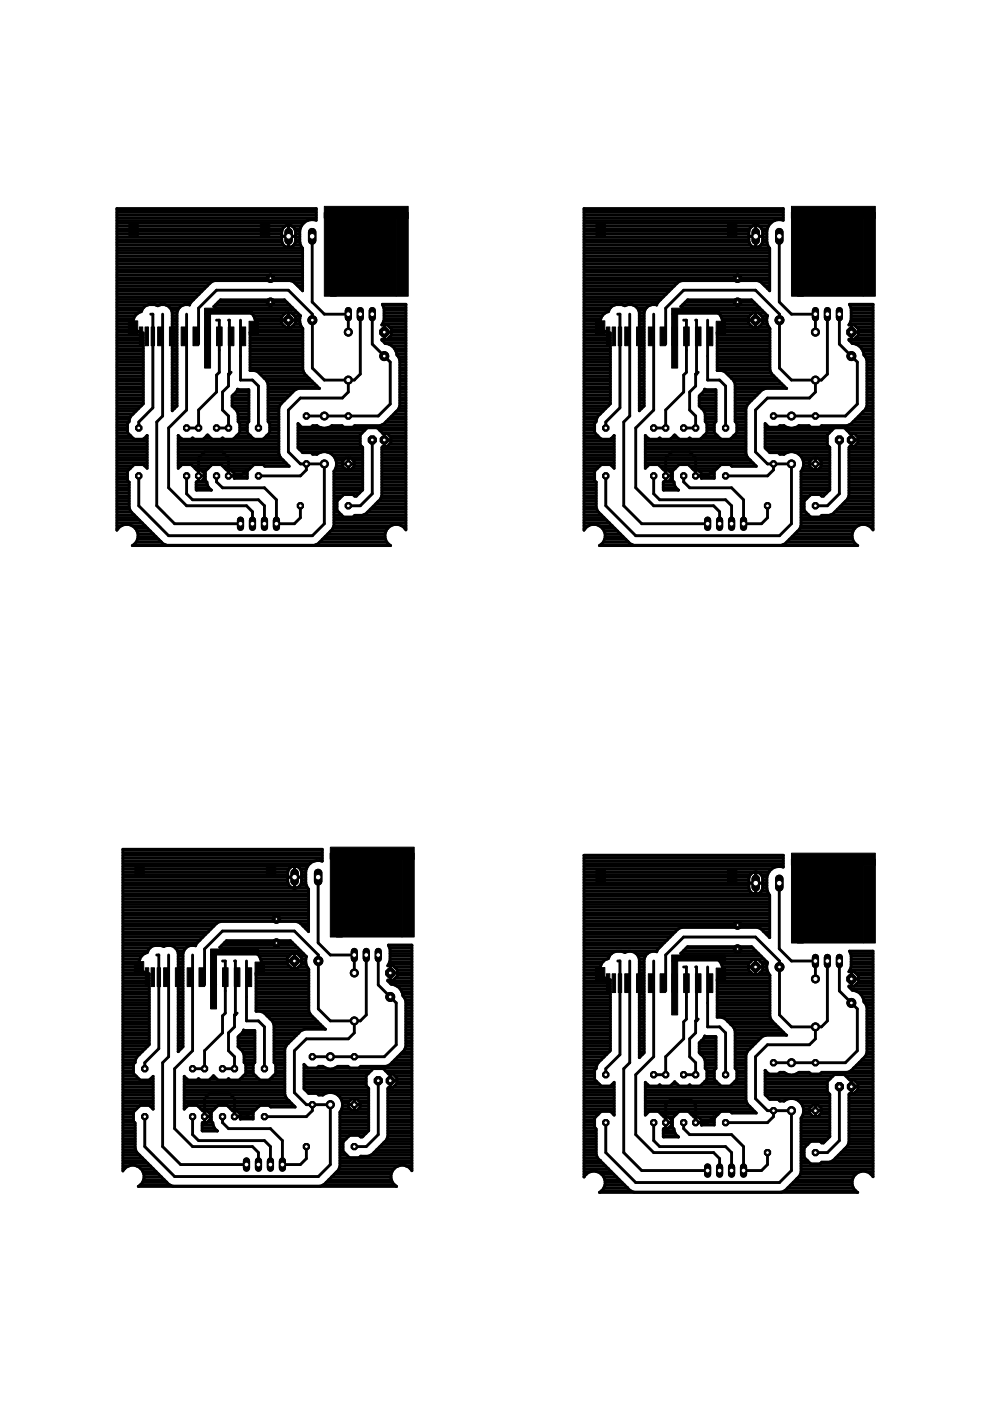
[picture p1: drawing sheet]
<svg xmlns="http://www.w3.org/2000/svg" width="210mm" height="297mm" viewBox="0 0 210 297" stroke-linecap="round" stroke-linejoin="round" font-family="sans-serif">
<g fill="#000" stroke="#000" stroke-width=".21">
<path d="M27.3 47.2h2v2.8h-2zM55.2 47.2h2v2.8h-2zM126.4 47.2h2v2.8h-2zM154.2 47.2h2v2.8h-2zM27.2 68h2v2.8h-2zM29.5 69.3h.8v4h-.8zM30.8 69.3h.7v4h-.7zM32 69.3h.8v4h-.8zM33.4 69.3h1.2v4h-1.2zM35.9 69.3h1.2v4h-1.2zM38.4 69.3h1.2v4h-1.2zM40.9 69.3h1.2v4h-1.2z"/>
<path d="M43.4 69.3h1.2v4h-1.2zM45.9 69.3h1.2v4h-1.2zM48.4 69.3h1.2v4h-1.2zM50.9 69.3h1.2v4h-1.2zM52.8 68.1h2v2.8h-2zM126.3 68h1.9v2.8h-1.9zM128.6 69.3h.7v4h-.7zM129.8 69.3h.7v4h-.7zM131.1 69.3h.7v4h-.7zM132.5 69.3h1.1v4h-1.1zM135 69.3h1.1v4h-1.1zM137.5 69.3h1.1v4h-1.1z"/>
<path d="M140 69.3h1.1v4h-1.1zM142.5 69.3h1.1v4h-1.1zM144.9 69.3h1.2v4h-1.2zM147.4 69.3h1.2v4h-1.2zM149.9 69.3h1.2v4h-1.2zM151.8 68.1h2v2.8h-2zM28.6 183.1h2v2.8h-2zM56.5 183.1h2v2.8h-2zM126.4 184.4h2v2.8h-2zM154.2 184.4h2v2.8h-2zM28.5 203.9h2v2.8h-2zM30.8 205.2h.7v4h-.7z"/>
<path d="M32 205.2h.7v4h-.7zM33.3 205.2h.7v4h-.7zM34.7 205.2h1.2v4h-1.2zM37.2 205.2h1.2v4h-1.2zM39.7 205.2h1.2v4h-1.2zM42.2 205.2h1.2v4h-1.2zM44.7 205.2h1.2v4h-1.2zM47.2 205.2h1.2v4h-1.2zM49.7 205.2h1.2v4h-1.2zM52.2 205.2h1.2v4h-1.2zM54.1 204h2v2.8h-2zM126.3 205.1h1.9v2.8h-1.9z"/>
<path d="M128.6 206.5h.7v3.9h-.7zM129.8 206.5h.7v3.9h-.7zM131.1 206.5h.7v3.9h-.7zM132.5 206.5h1.1v3.9h-1.1zM135 206.5h1.1v3.9h-1.1zM137.5 206.5h1.1v3.9h-1.1zM140 206.5h1.1v3.9h-1.1zM142.5 206.5h1.1v3.9h-1.1zM144.9 206.5h1.2v3.9h-1.2zM147.4 206.5h1.2v3.9h-1.2zM149.9 206.5h1.2v3.9h-1.2zM151.8 205.3h2v2.7h-2z"/>
</g>
<path d="M48.5 79.3h.1M147.5 79.3h.2M49.7 215.2h.2M147.5 216.5h.2" fill="none" stroke="#000" stroke-width=".61"/>
<path d="M80.2 201.7v1.5" fill="none" stroke="#000" stroke-width="1.5"/>
<circle cx="80.2" cy="202.5" r=".51" fill="#fff" stroke="#000" stroke-width=".21"/>
<path d="M77.7 201.7v1.5" fill="none" stroke="#000" stroke-width="1.5"/>
<circle cx="77.7" cy="202.5" r=".51" fill="#fff" stroke="#000" stroke-width=".21"/>
<path d="M75.1 201.7v1.5" fill="none" stroke="#000" stroke-width="1.5"/>
<circle cx="75.1" cy="202.5" r=".51" fill="#fff" stroke="#000" stroke-width=".21"/>
<circle cx="67.5" cy="203.8" r=".95" fill="#000" stroke="#000" stroke-width=".21"/>
<circle cx="67.5" cy="203.8" r=".4" fill="#fff" stroke="#000" stroke-width=".21"/>
<circle cx="62.4" cy="203.8" r="1.03" fill="#000" stroke="#000" stroke-width=".21"/>
<circle cx="62.4" cy="203.8" r=".4" fill="#fff" stroke="#000" stroke-width=".21"/>
<circle cx="82.7" cy="211.4" r=".95" fill="#000" stroke="#000" stroke-width=".21"/>
<circle cx="82.7" cy="211.4" r=".4" fill="#fff" stroke="#000" stroke-width=".21"/>
<circle cx="82.7" cy="206.3" r="1.03" fill="#000" stroke="#000" stroke-width=".21"/>
<circle cx="82.7" cy="206.3" r=".4" fill="#fff" stroke="#000" stroke-width=".21"/>
<circle cx="75.1" cy="216.5" r=".85" fill="#000" stroke="#000" stroke-width=".21"/>
<circle cx="75.1" cy="216.5" r=".55" fill="#fff" stroke="#000" stroke-width=".21"/>
<circle cx="75.1" cy="206.3" r=".85" fill="#000" stroke="#000" stroke-width=".21"/>
<circle cx="75.1" cy="206.3" r=".55" fill="#fff" stroke="#000" stroke-width=".21"/>
<circle cx="70" cy="224" r=".85" fill="#000" stroke="#000" stroke-width=".21"/>
<circle cx="70" cy="224" r=".55" fill="#fff" stroke="#000" stroke-width=".21"/>
<circle cx="70" cy="234.2" r=".85" fill="#000" stroke="#000" stroke-width=".21"/>
<circle cx="70" cy="234.2" r=".55" fill="#fff" stroke="#000" stroke-width=".21"/>
<circle cx="66.2" cy="224" r=".71" fill="#000" stroke="#000" stroke-width=".21"/>
<circle cx="66.2" cy="224" r=".4" fill="#fff" stroke="#000" stroke-width=".21"/>
<circle cx="66.2" cy="234.2" r=".71" fill="#000" stroke="#000" stroke-width=".21"/>
<circle cx="66.2" cy="234.2" r=".4" fill="#fff" stroke="#000" stroke-width=".21"/>
<circle cx="30.7" cy="236.7" r=".71" fill="#000" stroke="#000" stroke-width=".21"/>
<circle cx="30.7" cy="236.7" r=".4" fill="#fff" stroke="#000" stroke-width=".21"/>
<circle cx="30.7" cy="226.6" r=".71" fill="#000" stroke="#000" stroke-width=".21"/>
<circle cx="30.7" cy="226.6" r=".4" fill="#fff" stroke="#000" stroke-width=".21"/>
<circle cx="40.8" cy="236.7" r=".71" fill="#000" stroke="#000" stroke-width=".21"/>
<circle cx="40.8" cy="236.7" r=".4" fill="#fff" stroke="#000" stroke-width=".21"/>
<circle cx="40.8" cy="226.6" r=".71" fill="#000" stroke="#000" stroke-width=".21"/>
<circle cx="40.8" cy="226.6" r=".4" fill="#fff" stroke="#000" stroke-width=".21"/>
<circle cx="56.1" cy="236.7" r=".71" fill="#000" stroke="#000" stroke-width=".21"/>
<circle cx="56.1" cy="236.7" r=".4" fill="#fff" stroke="#000" stroke-width=".21"/>
<circle cx="56.1" cy="226.6" r=".71" fill="#000" stroke="#000" stroke-width=".21"/>
<circle cx="56.1" cy="226.6" r=".4" fill="#fff" stroke="#000" stroke-width=".21"/>
<circle cx="47.2" cy="236.7" r=".71" fill="#000" stroke="#000" stroke-width=".21"/>
<circle cx="47.2" cy="236.7" r=".4" fill="#fff" stroke="#000" stroke-width=".21"/>
<circle cx="47.2" cy="226.6" r=".71" fill="#000" stroke="#000" stroke-width=".21"/>
<circle cx="47.2" cy="226.6" r=".4" fill="#fff" stroke="#000" stroke-width=".21"/>
<circle cx="43.4" cy="236.7" r=".71" fill="#000" stroke="#000" stroke-width=".21"/>
<circle cx="43.4" cy="236.7" r=".4" fill="#fff" stroke="#000" stroke-width=".21"/>
<circle cx="43.4" cy="226.6" r=".71" fill="#000" stroke="#000" stroke-width=".21"/>
<circle cx="43.4" cy="226.6" r=".4" fill="#fff" stroke="#000" stroke-width=".21"/>
<circle cx="75.1" cy="234.2" r=".71" fill="#000" stroke="#000" stroke-width=".21"/>
<circle cx="75.1" cy="234.2" r=".4" fill="#fff" stroke="#000" stroke-width=".21"/>
<circle cx="75.1" cy="224" r=".71" fill="#000" stroke="#000" stroke-width=".21"/>
<circle cx="75.1" cy="224" r=".4" fill="#fff" stroke="#000" stroke-width=".21"/>
<circle cx="49.7" cy="236.7" r=".71" fill="#000" stroke="#000" stroke-width=".21"/>
<circle cx="49.7" cy="236.7" r=".4" fill="#fff" stroke="#000" stroke-width=".21"/>
<circle cx="49.7" cy="226.6" r=".71" fill="#000" stroke="#000" stroke-width=".21"/>
<circle cx="49.7" cy="226.6" r=".4" fill="#fff" stroke="#000" stroke-width=".21"/>
<circle cx="75.1" cy="243.1" r=".71" fill="#000" stroke="#000" stroke-width=".21"/>
<circle cx="75.1" cy="243.1" r=".4" fill="#fff" stroke="#000" stroke-width=".21"/>
<circle cx="65" cy="243.1" r=".71" fill="#000" stroke="#000" stroke-width=".21"/>
<circle cx="65" cy="243.1" r=".4" fill="#fff" stroke="#000" stroke-width=".21"/>
<path d="M67.5 185.1v1.8" fill="none" stroke="#000" stroke-width="1.8"/>
<circle cx="67.5" cy="186" r=".59" fill="#fff" stroke="#000" stroke-width=".21"/>
<path d="M62.5 185.1v1.8" fill="none" stroke="#000" stroke-width="1.8"/>
<circle cx="62.5" cy="186" r=".59" fill="#fff" stroke="#000" stroke-width=".21"/>
<path d="M59.9 246.1v1.6" fill="none" stroke="#000" stroke-width="1.5"/>
<circle cx="59.9" cy="246.9" r=".51" fill="#fff" stroke="#000" stroke-width=".21"/>
<path d="M57.3 246.1v1.6" fill="none" stroke="#000" stroke-width="1.5"/>
<circle cx="57.3" cy="246.9" r=".51" fill="#fff" stroke="#000" stroke-width=".21"/>
<path d="M54.8 246.1v1.6" fill="none" stroke="#000" stroke-width="1.5"/>
<circle cx="54.8" cy="246.9" r=".51" fill="#fff" stroke="#000" stroke-width=".21"/>
<path d="M52.3 246.1v1.6" fill="none" stroke="#000" stroke-width="1.5"/>
<circle cx="52.3" cy="246.9" r=".51" fill="#fff" stroke="#000" stroke-width=".21"/>
<circle cx="80.2" cy="229.1" r=".92" fill="#000" stroke="#000" stroke-width=".21"/>
<circle cx="80.2" cy="229.1" r=".4" fill="#fff" stroke="#000" stroke-width=".21"/>
<circle cx="82.7" cy="229.1" r=".92" fill="#000" stroke="#000" stroke-width=".21"/>
<circle cx="82.7" cy="229.1" r=".4" fill="#fff" stroke="#000" stroke-width=".21"/>
<path d="M178 203v1.5" fill="none" stroke="#000" stroke-width="1.5"/>
<circle cx="178" cy="203.8" r=".51" fill="#fff" stroke="#000" stroke-width=".21"/>
<path d="M175.4 203v1.5" fill="none" stroke="#000" stroke-width="1.5"/>
<circle cx="175.4" cy="203.8" r=".51" fill="#fff" stroke="#000" stroke-width=".21"/>
<path d="M172.9 203v1.5" fill="none" stroke="#000" stroke-width="1.5"/>
<circle cx="172.9" cy="203.8" r=".51" fill="#fff" stroke="#000" stroke-width=".21"/>
<circle cx="165.3" cy="205" r=".95" fill="#000" stroke="#000" stroke-width=".21"/>
<circle cx="165.3" cy="205" r=".4" fill="#fff" stroke="#000" stroke-width=".21"/>
<circle cx="160.2" cy="205" r="1.03" fill="#000" stroke="#000" stroke-width=".21"/>
<circle cx="160.2" cy="205" r=".4" fill="#fff" stroke="#000" stroke-width=".21"/>
<circle cx="180.5" cy="212.6" r=".95" fill="#000" stroke="#000" stroke-width=".21"/>
<circle cx="180.5" cy="212.6" r=".4" fill="#fff" stroke="#000" stroke-width=".21"/>
<circle cx="180.5" cy="207.6" r="1.03" fill="#000" stroke="#000" stroke-width=".21"/>
<circle cx="180.5" cy="207.6" r=".4" fill="#fff" stroke="#000" stroke-width=".21"/>
<circle cx="172.9" cy="217.7" r=".85" fill="#000" stroke="#000" stroke-width=".21"/>
<circle cx="172.9" cy="217.7" r=".55" fill="#fff" stroke="#000" stroke-width=".21"/>
<circle cx="172.9" cy="207.6" r=".85" fill="#000" stroke="#000" stroke-width=".21"/>
<circle cx="172.9" cy="207.6" r=".55" fill="#fff" stroke="#000" stroke-width=".21"/>
<circle cx="167.8" cy="225.3" r=".85" fill="#000" stroke="#000" stroke-width=".21"/>
<circle cx="167.8" cy="225.3" r=".55" fill="#fff" stroke="#000" stroke-width=".21"/>
<circle cx="167.8" cy="235.5" r=".85" fill="#000" stroke="#000" stroke-width=".21"/>
<circle cx="167.8" cy="235.5" r=".55" fill="#fff" stroke="#000" stroke-width=".21"/>
<circle cx="164" cy="225.3" r=".71" fill="#000" stroke="#000" stroke-width=".21"/>
<circle cx="164" cy="225.3" r=".4" fill="#fff" stroke="#000" stroke-width=".21"/>
<circle cx="164" cy="235.5" r=".71" fill="#000" stroke="#000" stroke-width=".21"/>
<circle cx="164" cy="235.5" r=".4" fill="#fff" stroke="#000" stroke-width=".21"/>
<circle cx="128.4" cy="238" r=".71" fill="#000" stroke="#000" stroke-width=".21"/>
<circle cx="128.4" cy="238" r=".4" fill="#fff" stroke="#000" stroke-width=".21"/>
<circle cx="128.4" cy="227.9" r=".71" fill="#000" stroke="#000" stroke-width=".21"/>
<circle cx="128.4" cy="227.9" r=".4" fill="#fff" stroke="#000" stroke-width=".21"/>
<circle cx="138.6" cy="238" r=".71" fill="#000" stroke="#000" stroke-width=".21"/>
<circle cx="138.6" cy="238" r=".4" fill="#fff" stroke="#000" stroke-width=".21"/>
<circle cx="138.6" cy="227.9" r=".71" fill="#000" stroke="#000" stroke-width=".21"/>
<circle cx="138.6" cy="227.9" r=".4" fill="#fff" stroke="#000" stroke-width=".21"/>
<circle cx="153.8" cy="238" r=".71" fill="#000" stroke="#000" stroke-width=".21"/>
<circle cx="153.8" cy="238" r=".4" fill="#fff" stroke="#000" stroke-width=".21"/>
<circle cx="153.8" cy="227.9" r=".71" fill="#000" stroke="#000" stroke-width=".21"/>
<circle cx="153.8" cy="227.9" r=".4" fill="#fff" stroke="#000" stroke-width=".21"/>
<circle cx="144.9" cy="238" r=".71" fill="#000" stroke="#000" stroke-width=".21"/>
<circle cx="144.9" cy="238" r=".4" fill="#fff" stroke="#000" stroke-width=".21"/>
<circle cx="144.9" cy="227.9" r=".71" fill="#000" stroke="#000" stroke-width=".21"/>
<circle cx="144.9" cy="227.9" r=".4" fill="#fff" stroke="#000" stroke-width=".21"/>
<circle cx="141.1" cy="238" r=".71" fill="#000" stroke="#000" stroke-width=".21"/>
<circle cx="141.1" cy="238" r=".4" fill="#fff" stroke="#000" stroke-width=".21"/>
<circle cx="141.1" cy="227.9" r=".71" fill="#000" stroke="#000" stroke-width=".21"/>
<circle cx="141.1" cy="227.9" r=".4" fill="#fff" stroke="#000" stroke-width=".21"/>
<circle cx="172.9" cy="235.5" r=".71" fill="#000" stroke="#000" stroke-width=".21"/>
<circle cx="172.9" cy="235.5" r=".4" fill="#fff" stroke="#000" stroke-width=".21"/>
<circle cx="172.9" cy="225.3" r=".71" fill="#000" stroke="#000" stroke-width=".21"/>
<circle cx="172.9" cy="225.3" r=".4" fill="#fff" stroke="#000" stroke-width=".21"/>
<circle cx="147.5" cy="238" r=".71" fill="#000" stroke="#000" stroke-width=".21"/>
<circle cx="147.5" cy="238" r=".4" fill="#fff" stroke="#000" stroke-width=".21"/>
<circle cx="147.5" cy="227.9" r=".71" fill="#000" stroke="#000" stroke-width=".21"/>
<circle cx="147.5" cy="227.9" r=".4" fill="#fff" stroke="#000" stroke-width=".21"/>
<circle cx="172.9" cy="244.4" r=".71" fill="#000" stroke="#000" stroke-width=".21"/>
<circle cx="172.9" cy="244.4" r=".4" fill="#fff" stroke="#000" stroke-width=".21"/>
<circle cx="162.7" cy="244.4" r=".71" fill="#000" stroke="#000" stroke-width=".21"/>
<circle cx="162.7" cy="244.4" r=".4" fill="#fff" stroke="#000" stroke-width=".21"/>
<path d="M165.2 186.3v1.8" fill="none" stroke="#000" stroke-width="1.8"/>
<circle cx="165.2" cy="187.2" r=".59" fill="#fff" stroke="#000" stroke-width=".21"/>
<path d="M160.2 186.3v1.8" fill="none" stroke="#000" stroke-width="1.8"/>
<circle cx="160.2" cy="187.2" r=".59" fill="#fff" stroke="#000" stroke-width=".21"/>
<path d="M157.6 247.4v1.5" fill="none" stroke="#000" stroke-width="1.5"/>
<circle cx="157.6" cy="248.2" r=".51" fill="#fff" stroke="#000" stroke-width=".21"/>
<path d="M155.1 247.4v1.5" fill="none" stroke="#000" stroke-width="1.5"/>
<circle cx="155.1" cy="248.2" r=".51" fill="#fff" stroke="#000" stroke-width=".21"/>
<path d="M152.6 247.4v1.5" fill="none" stroke="#000" stroke-width="1.5"/>
<circle cx="152.6" cy="248.2" r=".51" fill="#fff" stroke="#000" stroke-width=".21"/>
<path d="M150 247.4v1.5" fill="none" stroke="#000" stroke-width="1.5"/>
<circle cx="150" cy="248.2" r=".51" fill="#fff" stroke="#000" stroke-width=".21"/>
<circle cx="178" cy="230.4" r=".92" fill="#000" stroke="#000" stroke-width=".21"/>
<circle cx="178" cy="230.4" r=".4" fill="#fff" stroke="#000" stroke-width=".21"/>
<circle cx="180.5" cy="230.4" r=".92" fill="#000" stroke="#000" stroke-width=".21"/>
<circle cx="180.5" cy="230.4" r=".4" fill="#fff" stroke="#000" stroke-width=".21"/>
<path d="M78.9 65.8v1.6" fill="none" stroke="#000" stroke-width="1.5"/>
<circle cx="78.9" cy="66.6" r=".51" fill="#fff" stroke="#000" stroke-width=".21"/>
<path d="M76.4 65.8v1.6" fill="none" stroke="#000" stroke-width="1.5"/>
<circle cx="76.4" cy="66.6" r=".51" fill="#fff" stroke="#000" stroke-width=".21"/>
<path d="M73.9 65.8v1.6" fill="none" stroke="#000" stroke-width="1.5"/>
<circle cx="73.9" cy="66.6" r=".51" fill="#fff" stroke="#000" stroke-width=".21"/>
<circle cx="66.2" cy="67.9" r=".95" fill="#000" stroke="#000" stroke-width=".21"/>
<circle cx="66.2" cy="67.9" r=".4" fill="#fff" stroke="#000" stroke-width=".21"/>
<circle cx="61.2" cy="67.9" r="1.03" fill="#000" stroke="#000" stroke-width=".21"/>
<circle cx="61.2" cy="67.9" r=".4" fill="#fff" stroke="#000" stroke-width=".21"/>
<circle cx="81.5" cy="75.5" r=".95" fill="#000" stroke="#000" stroke-width=".21"/>
<circle cx="81.5" cy="75.5" r=".4" fill="#fff" stroke="#000" stroke-width=".21"/>
<circle cx="81.5" cy="70.4" r="1.03" fill="#000" stroke="#000" stroke-width=".21"/>
<circle cx="81.5" cy="70.4" r=".4" fill="#fff" stroke="#000" stroke-width=".21"/>
<circle cx="73.9" cy="80.6" r=".85" fill="#000" stroke="#000" stroke-width=".21"/>
<circle cx="73.9" cy="80.6" r=".55" fill="#fff" stroke="#000" stroke-width=".21"/>
<circle cx="73.9" cy="70.4" r=".85" fill="#000" stroke="#000" stroke-width=".21"/>
<circle cx="73.9" cy="70.4" r=".55" fill="#fff" stroke="#000" stroke-width=".21"/>
<circle cx="68.8" cy="88.2" r=".85" fill="#000" stroke="#000" stroke-width=".21"/>
<circle cx="68.8" cy="88.2" r=".55" fill="#fff" stroke="#000" stroke-width=".21"/>
<circle cx="68.8" cy="98.4" r=".85" fill="#000" stroke="#000" stroke-width=".21"/>
<circle cx="68.8" cy="98.4" r=".55" fill="#fff" stroke="#000" stroke-width=".21"/>
<circle cx="65" cy="88.2" r=".71" fill="#000" stroke="#000" stroke-width=".21"/>
<circle cx="65" cy="88.2" r=".4" fill="#fff" stroke="#000" stroke-width=".21"/>
<circle cx="65" cy="98.4" r=".71" fill="#000" stroke="#000" stroke-width=".21"/>
<circle cx="65" cy="98.4" r=".4" fill="#fff" stroke="#000" stroke-width=".21"/>
<circle cx="29.4" cy="100.9" r=".71" fill="#000" stroke="#000" stroke-width=".21"/>
<circle cx="29.4" cy="100.9" r=".4" fill="#fff" stroke="#000" stroke-width=".21"/>
<circle cx="29.4" cy="90.7" r=".71" fill="#000" stroke="#000" stroke-width=".21"/>
<circle cx="29.4" cy="90.7" r=".4" fill="#fff" stroke="#000" stroke-width=".21"/>
<circle cx="39.6" cy="100.9" r=".71" fill="#000" stroke="#000" stroke-width=".21"/>
<circle cx="39.6" cy="100.9" r=".4" fill="#fff" stroke="#000" stroke-width=".21"/>
<circle cx="39.6" cy="90.7" r=".71" fill="#000" stroke="#000" stroke-width=".21"/>
<circle cx="39.6" cy="90.7" r=".4" fill="#fff" stroke="#000" stroke-width=".21"/>
<circle cx="54.8" cy="100.9" r=".71" fill="#000" stroke="#000" stroke-width=".21"/>
<circle cx="54.8" cy="100.9" r=".4" fill="#fff" stroke="#000" stroke-width=".21"/>
<circle cx="54.8" cy="90.7" r=".71" fill="#000" stroke="#000" stroke-width=".21"/>
<circle cx="54.8" cy="90.7" r=".4" fill="#fff" stroke="#000" stroke-width=".21"/>
<circle cx="45.9" cy="100.9" r=".71" fill="#000" stroke="#000" stroke-width=".21"/>
<circle cx="45.9" cy="100.9" r=".4" fill="#fff" stroke="#000" stroke-width=".21"/>
<circle cx="45.9" cy="90.7" r=".71" fill="#000" stroke="#000" stroke-width=".21"/>
<circle cx="45.9" cy="90.7" r=".4" fill="#fff" stroke="#000" stroke-width=".21"/>
<circle cx="42.1" cy="100.9" r=".71" fill="#000" stroke="#000" stroke-width=".21"/>
<circle cx="42.1" cy="100.9" r=".4" fill="#fff" stroke="#000" stroke-width=".21"/>
<circle cx="42.1" cy="90.7" r=".71" fill="#000" stroke="#000" stroke-width=".21"/>
<circle cx="42.1" cy="90.7" r=".4" fill="#fff" stroke="#000" stroke-width=".21"/>
<circle cx="73.9" cy="98.4" r=".71" fill="#000" stroke="#000" stroke-width=".21"/>
<circle cx="73.9" cy="98.4" r=".4" fill="#fff" stroke="#000" stroke-width=".21"/>
<circle cx="73.9" cy="88.2" r=".71" fill="#000" stroke="#000" stroke-width=".21"/>
<circle cx="73.9" cy="88.2" r=".4" fill="#fff" stroke="#000" stroke-width=".21"/>
<circle cx="48.5" cy="100.9" r=".71" fill="#000" stroke="#000" stroke-width=".21"/>
<circle cx="48.5" cy="100.9" r=".4" fill="#fff" stroke="#000" stroke-width=".21"/>
<circle cx="48.5" cy="90.7" r=".71" fill="#000" stroke="#000" stroke-width=".21"/>
<circle cx="48.5" cy="90.7" r=".4" fill="#fff" stroke="#000" stroke-width=".21"/>
<circle cx="73.9" cy="107.2" r=".71" fill="#000" stroke="#000" stroke-width=".21"/>
<circle cx="73.9" cy="107.2" r=".4" fill="#fff" stroke="#000" stroke-width=".21"/>
<circle cx="63.7" cy="107.2" r=".71" fill="#000" stroke="#000" stroke-width=".21"/>
<circle cx="63.7" cy="107.2" r=".4" fill="#fff" stroke="#000" stroke-width=".21"/>
<path d="M66.2 49.2v1.8" fill="none" stroke="#000" stroke-width="1.8"/>
<circle cx="66.2" cy="50.1" r=".59" fill="#fff" stroke="#000" stroke-width=".21"/>
<path d="M61.2 49.2v1.8" fill="none" stroke="#000" stroke-width="1.8"/>
<circle cx="61.2" cy="50.1" r=".59" fill="#fff" stroke="#000" stroke-width=".21"/>
<path d="M58.6 110.3v1.5" fill="none" stroke="#000" stroke-width="1.5"/>
<circle cx="58.6" cy="111" r=".51" fill="#fff" stroke="#000" stroke-width=".21"/>
<path d="M56.1 110.3v1.5" fill="none" stroke="#000" stroke-width="1.5"/>
<circle cx="56.1" cy="111" r=".51" fill="#fff" stroke="#000" stroke-width=".21"/>
<path d="M53.5 110.3v1.5" fill="none" stroke="#000" stroke-width="1.5"/>
<circle cx="53.5" cy="111" r=".51" fill="#fff" stroke="#000" stroke-width=".21"/>
<path d="M51 110.3v1.5" fill="none" stroke="#000" stroke-width="1.5"/>
<circle cx="51" cy="111" r=".51" fill="#fff" stroke="#000" stroke-width=".21"/>
<circle cx="78.9" cy="93.3" r=".92" fill="#000" stroke="#000" stroke-width=".21"/>
<circle cx="78.9" cy="93.3" r=".4" fill="#fff" stroke="#000" stroke-width=".21"/>
<circle cx="81.5" cy="93.3" r=".92" fill="#000" stroke="#000" stroke-width=".21"/>
<circle cx="81.5" cy="93.3" r=".4" fill="#fff" stroke="#000" stroke-width=".21"/>
<path d="M178 65.8v1.6" fill="none" stroke="#000" stroke-width="1.5"/>
<circle cx="178" cy="66.6" r=".51" fill="#fff" stroke="#000" stroke-width=".21"/>
<path d="M175.4 65.8v1.6" fill="none" stroke="#000" stroke-width="1.5"/>
<circle cx="175.4" cy="66.6" r=".51" fill="#fff" stroke="#000" stroke-width=".21"/>
<path d="M172.9 65.8v1.6" fill="none" stroke="#000" stroke-width="1.5"/>
<circle cx="172.9" cy="66.6" r=".51" fill="#fff" stroke="#000" stroke-width=".21"/>
<circle cx="165.3" cy="67.9" r=".95" fill="#000" stroke="#000" stroke-width=".21"/>
<circle cx="165.3" cy="67.9" r=".4" fill="#fff" stroke="#000" stroke-width=".21"/>
<circle cx="160.2" cy="67.9" r="1.03" fill="#000" stroke="#000" stroke-width=".21"/>
<circle cx="160.2" cy="67.9" r=".4" fill="#fff" stroke="#000" stroke-width=".21"/>
<circle cx="180.5" cy="75.5" r=".95" fill="#000" stroke="#000" stroke-width=".21"/>
<circle cx="180.5" cy="75.5" r=".4" fill="#fff" stroke="#000" stroke-width=".21"/>
<circle cx="180.5" cy="70.4" r="1.03" fill="#000" stroke="#000" stroke-width=".21"/>
<circle cx="180.5" cy="70.4" r=".4" fill="#fff" stroke="#000" stroke-width=".21"/>
<circle cx="172.9" cy="80.6" r=".85" fill="#000" stroke="#000" stroke-width=".21"/>
<circle cx="172.9" cy="80.6" r=".55" fill="#fff" stroke="#000" stroke-width=".21"/>
<circle cx="172.9" cy="70.4" r=".85" fill="#000" stroke="#000" stroke-width=".21"/>
<circle cx="172.9" cy="70.4" r=".55" fill="#fff" stroke="#000" stroke-width=".21"/>
<circle cx="167.8" cy="88.2" r=".85" fill="#000" stroke="#000" stroke-width=".21"/>
<circle cx="167.8" cy="88.2" r=".55" fill="#fff" stroke="#000" stroke-width=".21"/>
<circle cx="167.8" cy="98.4" r=".85" fill="#000" stroke="#000" stroke-width=".21"/>
<circle cx="167.8" cy="98.4" r=".55" fill="#fff" stroke="#000" stroke-width=".21"/>
<circle cx="164" cy="88.2" r=".71" fill="#000" stroke="#000" stroke-width=".21"/>
<circle cx="164" cy="88.2" r=".4" fill="#fff" stroke="#000" stroke-width=".21"/>
<circle cx="164" cy="98.4" r=".71" fill="#000" stroke="#000" stroke-width=".21"/>
<circle cx="164" cy="98.4" r=".4" fill="#fff" stroke="#000" stroke-width=".21"/>
<circle cx="128.4" cy="100.9" r=".71" fill="#000" stroke="#000" stroke-width=".21"/>
<circle cx="128.4" cy="100.9" r=".4" fill="#fff" stroke="#000" stroke-width=".21"/>
<circle cx="128.4" cy="90.7" r=".71" fill="#000" stroke="#000" stroke-width=".21"/>
<circle cx="128.4" cy="90.7" r=".4" fill="#fff" stroke="#000" stroke-width=".21"/>
<circle cx="138.6" cy="100.9" r=".71" fill="#000" stroke="#000" stroke-width=".21"/>
<circle cx="138.6" cy="100.9" r=".4" fill="#fff" stroke="#000" stroke-width=".21"/>
<circle cx="138.6" cy="90.7" r=".71" fill="#000" stroke="#000" stroke-width=".21"/>
<circle cx="138.6" cy="90.7" r=".4" fill="#fff" stroke="#000" stroke-width=".21"/>
<circle cx="153.8" cy="100.9" r=".71" fill="#000" stroke="#000" stroke-width=".21"/>
<circle cx="153.8" cy="100.9" r=".4" fill="#fff" stroke="#000" stroke-width=".21"/>
<circle cx="153.8" cy="90.7" r=".71" fill="#000" stroke="#000" stroke-width=".21"/>
<circle cx="153.8" cy="90.7" r=".4" fill="#fff" stroke="#000" stroke-width=".21"/>
<circle cx="144.9" cy="100.9" r=".71" fill="#000" stroke="#000" stroke-width=".21"/>
<circle cx="144.9" cy="100.9" r=".4" fill="#fff" stroke="#000" stroke-width=".21"/>
<circle cx="144.9" cy="90.7" r=".71" fill="#000" stroke="#000" stroke-width=".21"/>
<circle cx="144.9" cy="90.7" r=".4" fill="#fff" stroke="#000" stroke-width=".21"/>
<circle cx="141.1" cy="100.9" r=".71" fill="#000" stroke="#000" stroke-width=".21"/>
<circle cx="141.1" cy="100.9" r=".4" fill="#fff" stroke="#000" stroke-width=".21"/>
<circle cx="141.1" cy="90.7" r=".71" fill="#000" stroke="#000" stroke-width=".21"/>
<circle cx="141.1" cy="90.7" r=".4" fill="#fff" stroke="#000" stroke-width=".21"/>
<circle cx="172.9" cy="98.4" r=".71" fill="#000" stroke="#000" stroke-width=".21"/>
<circle cx="172.9" cy="98.4" r=".4" fill="#fff" stroke="#000" stroke-width=".21"/>
<circle cx="172.9" cy="88.2" r=".71" fill="#000" stroke="#000" stroke-width=".21"/>
<circle cx="172.9" cy="88.2" r=".4" fill="#fff" stroke="#000" stroke-width=".21"/>
<circle cx="147.5" cy="100.9" r=".71" fill="#000" stroke="#000" stroke-width=".21"/>
<circle cx="147.5" cy="100.9" r=".4" fill="#fff" stroke="#000" stroke-width=".21"/>
<circle cx="147.5" cy="90.7" r=".71" fill="#000" stroke="#000" stroke-width=".21"/>
<circle cx="147.5" cy="90.7" r=".4" fill="#fff" stroke="#000" stroke-width=".21"/>
<circle cx="172.9" cy="107.2" r=".71" fill="#000" stroke="#000" stroke-width=".21"/>
<circle cx="172.9" cy="107.2" r=".4" fill="#fff" stroke="#000" stroke-width=".21"/>
<circle cx="162.7" cy="107.2" r=".71" fill="#000" stroke="#000" stroke-width=".21"/>
<circle cx="162.7" cy="107.2" r=".4" fill="#fff" stroke="#000" stroke-width=".21"/>
<path d="M165.2 49.2v1.8" fill="none" stroke="#000" stroke-width="1.8"/>
<circle cx="165.2" cy="50.1" r=".59" fill="#fff" stroke="#000" stroke-width=".21"/>
<path d="M160.2 49.2v1.8" fill="none" stroke="#000" stroke-width="1.8"/>
<circle cx="160.2" cy="50.1" r=".59" fill="#fff" stroke="#000" stroke-width=".21"/>
<path d="M157.6 110.3v1.5" fill="none" stroke="#000" stroke-width="1.5"/>
<circle cx="157.6" cy="111" r=".51" fill="#fff" stroke="#000" stroke-width=".21"/>
<path d="M155.1 110.3v1.5" fill="none" stroke="#000" stroke-width="1.5"/>
<circle cx="155.1" cy="111" r=".51" fill="#fff" stroke="#000" stroke-width=".21"/>
<path d="M152.6 110.3v1.5" fill="none" stroke="#000" stroke-width="1.5"/>
<circle cx="152.6" cy="111" r=".51" fill="#fff" stroke="#000" stroke-width=".21"/>
<path d="M150 110.3v1.5" fill="none" stroke="#000" stroke-width="1.5"/>
<circle cx="150" cy="111" r=".51" fill="#fff" stroke="#000" stroke-width=".21"/>
<circle cx="178" cy="93.3" r=".92" fill="#000" stroke="#000" stroke-width=".21"/>
<circle cx="178" cy="93.3" r=".4" fill="#fff" stroke="#000" stroke-width=".21"/>
<circle cx="180.5" cy="93.3" r=".92" fill="#000" stroke="#000" stroke-width=".21"/>
<circle cx="180.5" cy="93.3" r=".4" fill="#fff" stroke="#000" stroke-width=".21"/>
<circle cx="58.6" cy="199.9" r=".89" fill="#000" stroke="#000" stroke-width=".21"/>
<circle cx="58.6" cy="199.9" r=".3" fill="#fff" stroke="#000" stroke-width=".21"/>
<circle cx="58.6" cy="194.9" r=".89" fill="#000" stroke="#000" stroke-width=".21"/>
<circle cx="58.6" cy="194.9" r=".3" fill="#fff" stroke="#000" stroke-width=".21"/>
<circle cx="156.4" cy="201.2" r=".89" fill="#000" stroke="#000" stroke-width=".21"/>
<circle cx="156.4" cy="201.2" r=".3" fill="#fff" stroke="#000" stroke-width=".21"/>
<circle cx="156.4" cy="196.1" r=".89" fill="#000" stroke="#000" stroke-width=".21"/>
<circle cx="156.4" cy="196.1" r=".3" fill="#fff" stroke="#000" stroke-width=".21"/>
<circle cx="57.3" cy="64.1" r=".89" fill="#000" stroke="#000" stroke-width=".21"/>
<circle cx="57.3" cy="64.1" r=".3" fill="#fff" stroke="#000" stroke-width=".21"/>
<circle cx="57.3" cy="59" r=".89" fill="#000" stroke="#000" stroke-width=".21"/>
<circle cx="57.3" cy="59" r=".3" fill="#fff" stroke="#000" stroke-width=".21"/>
<circle cx="156.4" cy="64.1" r=".89" fill="#000" stroke="#000" stroke-width=".21"/>
<circle cx="156.4" cy="64.1" r=".3" fill="#fff" stroke="#000" stroke-width=".21"/>
<circle cx="156.4" cy="59" r=".89" fill="#000" stroke="#000" stroke-width=".21"/>
<circle cx="156.4" cy="59" r=".3" fill="#fff" stroke="#000" stroke-width=".21"/>
<g fill="#000" stroke="#000" stroke-width=".21">
<path d="M68.8 45h2.5v17.8h-2.5zM68.8 45h17.8v1.3h-17.8zM68.8 43.8h17.8v2.5h-17.8zM70 45h14v17.8h-14zM84 46.3h2.6v16.5h-2.6zM167.8 45h2.5v17.8h-2.5zM167.8 45h17.8v1.3h-17.8zM167.8 43.8h17.8v2.5h-17.8zM169.1 45h13.9v17.8h-13.9zM183 46.3h2.6v16.5h-2.6zM43.4 73h1.2v5h-1.2zM43.4 66.6h1.2v6.4h-1.2z"/>
<path d="M43.4 65.3h10.1v1.3h-10.1zM142.4 73h1.3v5h-1.3zM142.4 66.6h1.3v6.4h-1.3zM142.4 65.3h10.2v1.3h-10.2zM70 179.6h17.8v2.6h-17.8zM70 180.9h2.6v17.8h-2.6zM70 180.9h17.8v1.3h-17.8zM71.3 180.9h14v17.8h-14zM85.3 182.2h2.5v16.5h-2.5zM167.8 182.2h2.5v17.7h-2.5zM167.8 182.2h17.8v1.2h-17.8zM167.8 180.9h17.8v2.5h-17.8z"/>
<path d="M169.1 182.2h13.9v17.7h-13.9zM183 183.4h2.6v16.5h-2.6zM44.6 208.8h1.3v5.1h-1.3zM44.6 202.5h1.3v6.3h-1.3zM44.6 201.2h10.2v1.3h-10.2zM142.4 210.1h1.3v5.1h-1.3zM142.4 203.8h1.3v6.3h-1.3zM142.4 202.5h11.4v1.3h-11.4z"/>
</g>
<g fill="none" stroke="#000" stroke-width=".61">
<path d="M24.8 59.5h39.4M24.8 58.9h39.4M24.8 58.3h39.4M24.8 57.7h39.4M24.8 57.1h39.4M24.8 56.6h39.4M24.8 56h39.4M24.8 55.4h39.4M24.8 54.8h39.4M24.8 54.3h39.4M24.8 53.7h39.4M24.8 53.1h39.4"/>
<path d="M24.8 52.5h39.3M24.8 51.9h35.3M24.8 51.4h35M24.8 50.8h34.9M24.8 50.2h34.9M24.8 49.6h34.9M24.8 49.1h35M24.8 48.5h35.1M24.8 47.9h35.7M24.8 47.3h39.6M24.8 46.8h40.4M24.8 46.2h42.3"/>
<path d="M24.8 45.6h42.3M24.8 45h42.3M24.8 44.4h42.3M59.7 50.1h3M59.7 49.1a1.47 1.47 0 0 1 1.5-1.4 1.47 1.47 0 0 1 1.5 1.4M59.7 49.1v2l.4 .8M60.1 51.9a1.44 1.44 0 0 0 2.2 0M61.2 47.8v4.7M61.2 51.9h.1M61.2 51.4h.1M61.2 50.8h.1M61.2 50.2h.1"/>
<path d="M61.2 49.6h.1M61.2 49.1h.1M61.2 48.5h.1M61.2 47.9h.1M61.8 47.9h2.1M62.3 51.9h1.4M62.5 48.5h1.2M62.6 51.4h1M62.7 49.1v2l-.4 .8M62.7 50.8h.9M62.7 50.2h.9M62.7 49.6h.9"/>
<path d="M62.7 49.1h.9M65.2 46.8a2.73 2.73 0 0 0-1.6 2.1v2.5l.6 1.3v9l-1.9-1.9-.7-.3h-16.1l-.7 .3-4.4 4.4-.2 .5M65.2 46.8l.6-.2 1.3 .1v-2.5h-42.3v68.2a2.41 2.41 0 0 1 3.4-.9 2.41 2.41 0 0 1 .7 3.4M66.2 50.1v13.9l2.6 2.6h5.1v3.8M123.8 59.5h39.4M123.8 58.9h39.4M123.8 58.3h39.4M123.8 57.7h39.4M123.8 57.1h39.4M123.8 56.6h39.4M123.8 56h39.4M123.8 55.4h39.4"/>
<path d="M123.8 54.8h39.4M123.8 54.3h39.4M123.8 53.7h39.4M123.8 53.1h39.4M123.8 52.5h39.3M123.8 51.9h35.3M123.8 51.4h35M123.8 50.8h35M123.8 50.2h35M123.8 49.6h35M123.8 49.1h35M123.8 48.5h35.2"/>
<path d="M123.8 47.9h35.8M123.8 47.3h39.6M123.8 46.8h40.5M123.8 46.2h42.3M123.8 45.6h42.3M123.8 45h42.3M123.8 44.4h42.3M158.8 50.1h2.9M159.1 51.9a1.44 1.44 0 0 0 2.2 0M160.2 47.8v4.7M160.2 51.9h.1M160.2 51.4h.1"/>
<path d="M160.2 50.8h.1M160.2 50.2h.1M160.2 49.6h.1M160.2 49.1h.1M160.2 48.5h.1M160.2 47.9h.1M160.9 47.9h2.1M161.3 51.9h1.5M161.5 48.5h1.2M161.6 51.4h1M161.7 49.1h.9M161.7 49.1v2l-.4 .8"/>
<path d="M161.7 49.1a1.47 1.47 0 0 0-1.5-1.4 1.47 1.47 0 0 0-1.4 1.4v2l.3 .8M161.7 50.8h.9M161.7 50.2h.9M161.7 49.6h.9M162.6 51.4v-2.5a2.65 2.65 0 0 1 3.5-2.2v-2.5h-42.3v68.2a2.41 2.41 0 0 1 3.4-.9 2.41 2.41 0 0 1 .7 3.4M162.6 51.4l.6 1.3v9l-1.9-1.9-.7-.3h-16.1l-.7 .3-4.4 4.4-.2 .5M165.2 50.1v13.9l2.6 2.6h5.1v3.8M24.8 78.5h5.6M24.8 70.4h4.9M24.8 65.8h5.3M24.8 79.7h5.6M24.8 79.1h5.6"/>
<path d="M24.8 78h5.6M24.8 77.4h5.6M24.8 76.8h5.6M24.8 76.2h5.6M24.8 75.6h5.6M24.8 75.1h5.6M24.8 74.5h5.6M24.8 73.9h5.6M24.8 73.3h5.6M24.8 72.7h5.6M24.8 72.2h5.6M24.8 71.6h5.6"/>
<path d="M24.8 71h5.6M24.8 69.9h4M24.8 69.3h3.6M24.8 68.7h3.4M24.8 68.1h3.4M24.8 67.5h3.6M24.8 67h3.8M24.8 66.4h4.4M24.8 65.2h5.6M24.8 64.7h6.5M24.8 64.1h15.7M24.8 63.5h16.3"/>
<path d="M24.8 62.9h16.8M24.8 62.4h17.4M24.8 61.8h18M24.8 61.2h18.6M24.8 60.6h19.2M24.8 60h19.7M32 66.6h.4v19.9l-3 3v1.2M33 64.7h.9M34.5 66.6v21.6l-1.3 1.3v17.7l3.8 3.8h14M35.1 64.7h3.9M36 65.2h2.1M36.4 65.8h1.3"/>
<path d="M36.5 78.5h1M36.5 70.4h1M36.5 79.7h1M36.5 79.1h1M36.5 78h1M36.5 77.4h1M36.5 76.8h1M36.5 76.2h1M36.5 75.6h1M36.5 75.1h1M36.5 74.5h1M36.5 73.9h1"/>
<path d="M36.5 73.3h1M36.5 72.7h1M36.5 72.2h1M36.5 71.6h1M36.5 71h1M36.5 69.9h1M36.5 69.3h1M36.5 68.7h1M36.5 68.1h1M36.5 67.5h1M36.5 67h1M36.5 66.4h1"/>
<path d="M39.6 66.6v20.3l-3.8 3.8v12.7l3.8 3.8h12.7l1.2 1.3v2.5M40.2 64.7h.1M40.2 64.7a2.02 2.02 0 0 0-2.7 1.5v19.9l-1 1v-20.9a2.03 2.03 0 0 0-3.1-1.4 2.36 2.36 0 0 0-3.4 1.3 2.28 2.28 0 0 0-1.8 2.4 2.28 2.28 0 0 0 2.2 2.1v15l-2.7 2.7-.3 1.1-.4 .3v2l1.4 1.4h2l.8-.8v7l-.8-.8h-2l-1.4 1.4M45.7 64.7h15.7M45.7 65.2h16.3M45.9 67.9h.6v11l-.6 .6v3.6l-3.8 3.8v3.8h-2.5M46.2 65.8h4.8M46.2 65.8l-.6-.6-.3-.2 1.5-1.4h13.5l3.4 3.4M46.2 64.1h14.6M46.9 65.8l.6 .3 .5-.3M48.5 67.9h.1v11.4M48.6 79.3h-.1v2.6l-1.3 1.2v3.8l1.3 1.3v2.5h-2.6"/>
<path d="M49 78.9l-.4 .4M49 65.8l.8 .4 .8-.4M51 65.8a2.56 2.56 0 0 1 3 1.5 2.56 2.56 0 0 1-1 3.2M51 67.9v12.7h2.5l1.3 1.3v8.8M52.2 65.8h10.4M53 78h11.2M53 77.4h11.2M53 76.8h11.2M53 76.2h11.2M53 75.6h11.2M53 75.1h11.2M53 74.5h11.2"/>
<path d="M53 73.9h11.2M53 73.3h11.2M53 72.7h11.2M53 72.2h11.2M53 71.6h11.2M53 71h11.2M53.3 66.4h7.2M53.6 69.9h10.6M53.8 67h6.1M53.9 78.5l.8 .3 1.8 1.9 .3 .7v8l.4 .3v2l-1.4 1.4h-2l-1.4-1.4v-2l.4-.3-.1-6.8-2.3-.1-.2 .5-1 .9v2.2l1 .9 .3 .8M53.9 69.3h6.5M54 67.5h5.6"/>
<path d="M54.1 68.7h5.7M54.1 68.1h5.5M54.9 79.1h9.6M55.5 79.7h9.5M59.6 67.9h3.1M61.2 66.4v3M61.2 69.3h.1M61.2 68.7h.1M61.2 68.1h.1M61.2 67.5h.1M61.2 67h.1M61.2 66.4h.1"/>
<path d="M61.8 66.4h1.3M61.9 69.3h2M62.4 67h1.3M62.5 68.7h1.2M62.5 60h1.7M62.7 68.1h.9M62.7 67.5h.9M63.1 60.6h1.1M63.6 67.5a2.52 2.52 0 0 0 .6 2.1v8.8l.3 .8 3.3 3.2h-4.5l-.8 .3-3.1 3.1-.3 .7v9.7l.3 .8 1.9 1.9h-5.1l-.4-.4h-2l-1.4 1.4M63.7 61.2h.5M63.7 67l-.1 .5M64.2 70.4l-11.2 .1v8h11.2"/>
<path d="M76.4 66.6v12.7l-1.3 1.3h-6.3l-2.6-2.6v-11.4l-5-5.1h-15.3l-3.8 3.8v7.7M78.9 66.6v6.4l3.8 3.8v8.9l-2.5 2.5h-15.2M81 72.2h5.1M81.1 68.7h5M81.1 64.7h5M81.3 68.1h4.8M81.4 65.2h4.7M81.4 65.8h4.7M81.4 67.5h4.7M81.4 67h4.7M81.4 66.4h4.7M81.5 70.4h4.6"/>
<path d="M81.5 68.9v3M81.5 71.6h.1M81.5 71h.1M81.5 69.9h.1M81.5 69.3h.1M81.6 72.7h4.5M82.4 71.6h3.7M82.5 69.3h3.6M83 71l-.9 .9h-1.1v.2l.7 .7a2.65 2.65 0 0 1 2.3 1.7M83 71v-1.2l-.9-.9h-1.1l.4-1v-2.6l-.3-.8h5v47.9a2.41 2.41 0 0 0-3.4-.9 2.41 2.41 0 0 0-.7 3.4M83 71h3.1M83 69.9h3.1"/>
<path d="M83.1 73.3h3M83.7 73.9h2.4M84 74.5l.2 .8 .3 .3 .3 .8v9.7l-.3 .7-3.2 3.1-.7 .3h-5.4l-.4 .4h-1.9l-.4-.4h-2.1a2.6 2.6 0 0 1-3.2 0h-.9l-.3 .4h-2l-.8-.8v5.2l1 1h1.8l.3 .3h.9a2.58 2.58 0 0 1 3.1 0 2.58 2.58 0 0 1 .9 3M84 74.5h2.1M84.1 75.1h2M84.5 75.6h1.6M84.7 76.2h1.4M84.8 78.5h1.3M84.8 79.7h1.3M84.8 79.1h1.3M84.8 78h1.3M84.8 77.4h1.3"/>
<path d="M84.8 76.8h1.3M123.8 78.5h5.6M123.8 70.4h4.9M123.8 65.8h5.3M123.8 79.7h5.6M123.8 79.1h5.6M123.8 78h5.6M123.8 77.4h5.6M123.8 76.8h5.6M123.8 76.2h5.6M123.8 75.6h5.6M123.8 75.1h5.6"/>
<path d="M123.8 74.5h5.6M123.8 73.9h5.6M123.8 73.3h5.6M123.8 72.7h5.6M123.8 72.2h5.6M123.8 71.6h5.6M123.8 71h5.6M123.8 69.9h4.1M123.8 69.3h3.7M123.8 68.7h3.5M123.8 68.1h3.5M123.8 67.5h3.6"/>
<path d="M123.8 67h3.9M123.8 66.4h4.4M123.8 65.2h5.7M123.8 64.7h6.6M123.8 64.1h15.7M123.8 63.5h16.3M123.8 62.9h16.9M123.8 62.4h17.5M123.8 61.8h18M123.8 61.2h18.6M123.8 60.6h19.2M123.8 60h19.8"/>
<path d="M131 66.6h.4v19.9l-3 3v1.2M132.1 64.7h.8M133.5 66.6v21.6l-1.3 1.3v17.7l3.9 3.8h13.9M134.1 64.7h3.9M135 65.2h2.1M135.4 65.8h1.3M135.6 78.5h1M135.6 70.4h1M135.6 79.7h1M135.6 79.1h1M135.6 78h1M135.6 77.4h1"/>
<path d="M135.6 76.8h1M135.6 76.2h1M135.6 75.6h1M135.6 75.1h1M135.6 74.5h1M135.6 73.9h1M135.6 73.3h1M135.6 72.7h1M135.6 72.2h1M135.6 71.6h1M135.6 71h1M135.6 69.9h1"/>
<path d="M135.6 69.3h1M135.6 68.7h1M135.6 68.1h1M135.6 67.5h1M135.6 67h1M135.6 66.4h1M138.6 66.6v20.3l-3.8 3.8v12.7l3.8 3.8h12.7l1.3 1.3v2.5M139.2 64.7h.1M139.2 64.7a2.02 2.02 0 0 0-2.6 1.5v19.9l-1 1v-20.9a2.03 2.03 0 0 0-3.1-1.4 2.36 2.36 0 0 0-3.5 1.3 2.28 2.28 0 0 0-1.8 2.4 2.28 2.28 0 0 0 2.2 2.1v15l-2.7 2.7-.3 1.1-.3 .3v2l1.4 1.4h1.9l.8-.8v7l-.8-.8h-1.9l-1.4 1.4M144.7 64.7h15.7M144.8 65.2h16.2M144.9 67.9h.6v11l-.6 .6v3.6l-3.8 3.8v3.8h-2.5"/>
<path d="M145.3 64.1h14.6M145.9 65.8l.6 .3 .6-.3M147.5 67.9h.2v11.4M147.7 79.3h-.2v2.6l-1.3 1.2v3.8l1.3 1.3v2.5h-2.6M148 78.9l-.3 .4M148.1 65.8l.7 .4 .8-.4M150 65.8a2.56 2.56 0 0 1 3 1.5 2.56 2.56 0 0 1-.9 3.2M150 67.9v12.7h2.6l1.2 1.3v8.8M150.1 65.8h-4.9l-.5-.6-.4-.2 1.5-1.4h13.5l3.5 3.4M151.2 65.8h10.4M152.1 70.5v8h11.2M152.1 78h11.1"/>
<path d="M152.1 77.4h11.1M152.1 76.8h11.1M152.1 76.2h11.1M152.1 75.6h11.1M152.1 75.1h11.1M152.1 74.5h11.1M152.1 73.9h11.1M152.1 73.3h11.1M152.1 72.7h11.1M152.1 72.2h11.1M152.1 71.6h11.1M152.1 71h11.1"/>
<path d="M152.3 66.4h7.2M152.7 69.9h10.5M152.8 67h6.2M153 78.5l.7 .3 1.9 1.9 .3 .7v8l.3 .3v2l-1.4 1.4h-2l-1.4-1.4v-2l.4-.3v-6.7l-2.4-.2-.2 .5-.5 .6M153 69.3h6.5M153.1 67.5h5.6M153.2 68.7h5.7M153.2 68.1h5.5M154 79.1h9.5M154.6 79.7h9.4M158.7 67.9h3M160.2 66.4v3"/>
<path d="M160.2 69.3h.1M160.2 68.7h.1M160.2 68.1h.1M160.2 67.5h.1M160.2 67h.1M160.2 66.4h.1M160.8 66.4h1.4M160.9 69.3h2.1M161.4 67h1.3M161.5 68.7h1.2M161.6 60h1.6M161.7 68.1h.9"/>
<path d="M161.7 67.5h.9M162.2 60.6h1M162.6 67.5a2.61 2.61 0 0 0 .6 2.1v8.8l.4 .8 3.2 3.2h-4.5l-.7 .3-3.1 3.1-.3 .7v9.7l.3 .8 1.9 1.9h-5.2l-.4-.4h-2l-1.4 1.4M162.7 61.2h.5M162.8 67l-.2 .5M163.2 70.4l-11.1 .1M175.4 66.6v12.7l-1.2 1.3h-6.4l-2.5-2.6v-11.4l-5.1-5.1h-15.3l-3.8 3.8v7.7M178 66.6v6.4l3.8 3.8v8.9l-2.6 2.5h-15.2M180.1 72.2h5M180.1 68.7h5M180.2 64.7h4.9M180.3 68.1h4.8"/>
<path d="M180.4 65.2h4.7M180.5 65.8h4.6M180.5 67.5h4.6M180.5 67h4.6M180.5 66.4h4.6M180.5 68.9v3M180.5 70.4h4.6M180.5 71.6h.1M180.5 71h.1M180.5 69.9h.1M180.5 69.3h.1M180.6 72.7h4.5"/>
<path d="M181.5 71.6h3.6M181.5 69.3h3.6M182 71l-.9 .9h-1.1v.2l.7 .7a2.65 2.65 0 0 1 2.3 1.7M182 71v-1.2l-.9-.9h-1.1l.5-1v-2.6l-.4-.8h5v47.9a2.41 2.41 0 0 0-3.4-.9 2.41 2.41 0 0 0-.7 3.4M182 71h3.1M182 69.9h3.1M182.1 73.3h3M182.7 73.9h2.4M183 74.5l.2 .8 .3 .3 .3 .8v9.7l-.3 .7-3.1 3.1-.8 .3h-5.4l-.3 .4h-2l-.4-.4h-2.1a2.56 2.56 0 0 1-3.2 0h-.8l-.4 .4h-2l-.8-.8v5.2l1 1h1.8l.4 .3h.8M183 74.5h2.1M183.2 75.1h1.9M183.5 75.6h1.6"/>
<path d="M183.7 76.2h1.4M183.8 78.5h1.3M183.8 79.7h1.3M183.8 79.1h1.3M183.8 78h1.3M183.8 77.4h1.3M183.8 76.8h1.3M24.8 99.9h2.2M24.8 99.3h2.8M24.8 98.7h3.4M24.8 98.2h6.4M24.8 97.6h6.4"/>
<path d="M24.8 97h6.4M24.8 96.4h6.4M24.8 95.9h6.4M24.8 95.3h6.4M24.8 94.7h6.4M24.8 94.1h6.4M24.8 93.6h6.4M24.8 93h3.5M24.8 92.4h2.9M24.8 91.8h2.3M24.8 91.2h2.2M24.8 90.7h2.2"/>
<path d="M24.8 90.1h2.2M24.8 89.5h2.5M24.8 88.9h2.6M24.8 88.3h2.9M24.8 87.8h3.4M24.8 87.2h4M24.8 86.6h4.6M24.8 86h5.2M24.8 85.5h5.6M24.8 84.9h5.6M24.8 84.3h5.6M24.8 83.7h5.6"/>
<path d="M24.8 83.1h5.6M24.8 82.6h5.6M24.8 82h5.6M24.8 81.4h5.6M24.8 80.8h5.6M24.8 80.3h5.6M27 99.9v2l.4 .3v5.5l.3 .7 6.9 6.9 .7 .3h31.3l.8-.3 3.1-3.1 .3-.7M30.5 93h.7M30.6 98.7h.6M31.1 92.4h.1M36.5 86.6h.5M36.5 86h1"/>
<path d="M36.5 85.5h1M36.5 84.9h1M36.5 84.3h1M36.5 83.7h1M36.5 83.1h1M36.5 82.6h1M36.5 82h1M36.5 81.4h1M36.5 80.8h1M36.5 80.3h1M37.8 98.7h.5M37.8 98.2h22.8"/>
<path d="M37.8 97.6h22.3M37.8 97h21.7M37.8 96.4h21.4M37.8 95.9h21.3M37.8 95.3h21.3M37.8 94.7h21.3M37.8 94.1h21.3M37.8 93.6h21.3M37.8 93h.6M37.8 92.4h.1M40.7 93h.3M40.8 98.7h3.9"/>
<path d="M41.4 99.3h2.7M42.1 99.9h.1M42.8 99.9h.7M43.2 93h1.6M43.5 99.9l1.4-1.4h2l1.2 1.2h.9l.7 .7v1h2.7v-1.5M43.8 92.4h.4M47.1 93h.2M47.2 98.7h6.4M47.7 99.3h5.3M48.5 99.9h.1M49.2 99.9h3.2M49.2 86h3.6"/>
<path d="M49.2 85.5h3.6M49.2 84.9h3.6M49.2 84.3h3.6M49.4 83.7h3.4M49.6 93h4.1M49.8 86.6h3M50 83.1h2.8M50.2 92.4h2.9M50.2 87.2h2.6M50.4 82.6h.1M50.5 87.8v1.6l.3 .3v2l-1.4 1.4h-1.9l-.3-.3-.3 .3h-2l-.9-.9-.9 .9h-2l-.3-.3-.2 .3h-2l-.8-.8v7l.8-.8h2l1.1 1.2h.9l.7 .7v1l-.7 .7h-.9l-.1 .1v1.7h3.2a1.97 1.97 0 0 1-.9-1.7l-.4-.3v-2M50.5 88.9h2.3"/>
<path d="M50.5 88.3h2.3M50.5 87.8h2.3M50.6 89.5h2.1M50.8 91.8h1.7M50.8 91.2h1.6M50.8 90.7h1.6M50.8 90.1h1.6M52.3 99.6l-1.3 1.3h-2.5v-3.8l-1.3-1.3h-3.8l-1.3 1.3v5M55.9 93h3.2M56 98.7h5.2M56.1 80.3h9.5M56.5 92.4h2.6"/>
<path d="M56.6 80.8h9.6M56.8 88.9h2.3M56.8 88.3h2.3M56.8 87.8h2.3M56.8 87.2h2.3M56.8 86.6h2.3M56.8 86h2.5M56.8 85.5h3M56.8 84.9h3.5M56.8 84.3h4.1M56.8 83.7h4.7M56.8 83.1h5.3"/>
<path d="M56.8 82.6h6M56.8 82h10.5M56.8 81.4h9.9M57 89.5h2.1M57.1 91.8h2M57.2 91.2h1.9M57.2 90.7h1.9M57.2 90.1h1.9M63.2 94.7h13.5M63.2 94.1h13.2M63.2 93.6h13.2M63.2 93h13.2"/>
<path d="M63.2 92.4h13.2M63.2 91.8h13.6M63.2 91.2h14.1M63.2 90.7h4.9M63.2 90.1h.3M63.5 95.3h13.4M64.1 95.9h4.1M65 98.4v1.2l-1.3 1.3h-8.9M67.1 81.7h.1M69.4 95.9h7.5M69.5 90.7h16.6M70.5 96.4h6.4"/>
<path d="M70.8 99.9h6.1M71 97h5.9M71.2 99.3l-.4 .6v11.6M71.2 99.3h1.9M71.2 97.6h1.7M71.3 98.7h1.3M71.3 98.2h1.3M72.6 98.4h2.5M73.9 80.6v2.5l-1.3 1.3h-8.9l-2.5 2.5v8.9l2.5 2.6h5.1v12.6l-2.6 2.6h-30.4l-6.4-6.4v-6.3M73.9 97.1v2.5M73.9 99.3h.1M73.9 98.7h.1"/>
<path d="M73.9 98.2h.1M73.9 97.6h.1M74.6 99.3h2.3M74.8 97.6h2.1M75.1 98.7h1.8M75.1 98.2h1.8M78.9 93.3v11.4l-2.5 2.5h-2.5M80.5 91.2h5.6M80.9 90.1h5.2M81 99.9h5.1M81 99.3h5.1M81 98.7h5.1"/>
<path d="M81 98.2h5.1M81 97.6h5.1M81 97h5.1M81 96.4h5.1M81 95.9h5.1M81 95.3h5.1M81.1 91.8h5M81.1 94.7h5M81.5 91.9v.3M81.5 92.2h.1M81.5 93.3h.1M81.5 94.4v.3"/>
<path d="M81.5 93.3h1.4M81.8 89.5h4.3M82.3 88.9h3.8M82.6 92.4h3.5M82.6 94.1h3.5M82.9 93.6h3.2M82.9 93h3.2M82.9 88.3h3.2M83.5 87.8h2.6M83.9 87.4h.1M84.1 87.2h2M84.5 86.6h1.6"/>
<path d="M84.8 86h1.3M84.8 85.5h1.3M84.8 84.9h1.3M84.8 84.3h1.3M84.8 83.7h1.3M84.8 83.1h1.3M84.8 82.6h1.3M84.8 82h1.3M84.8 81.4h1.3M84.8 80.8h1.3M84.8 80.3h1.3M123.8 99.9h2.3"/>
<path d="M123.8 99.3h2.8M123.8 98.7h3.4M123.8 98.2h6.4M123.8 97.6h6.4M123.8 97h6.4M123.8 96.4h6.4M123.8 95.9h6.4M123.8 95.3h6.4M123.8 94.7h6.4M123.8 94.1h6.4M123.8 93.6h6.4M123.8 93h3.5"/>
<path d="M123.8 92.4h2.9M123.8 91.8h2.4M123.8 91.2h2.3M123.8 90.7h2.3M123.8 90.1h2.3M123.8 89.5h2.5M123.8 88.9h2.7M123.8 88.3h2.9M123.8 87.8h3.5M123.8 87.2h4M123.8 86.6h4.6M123.8 86h5.2"/>
<path d="M123.8 85.5h5.6M123.8 84.9h5.6M123.8 84.3h5.6M123.8 83.7h5.6M123.8 83.1h5.6M123.8 82.6h5.6M123.8 82h5.6M123.8 81.4h5.6M123.8 80.8h5.6M123.8 80.3h5.6M126.1 99.9v2l.3 .3v5.5l.3 .7 6.9 6.9 .8 .3h31.3l.7-.3 3.1-3.1 .3-.7M129.6 93h.6"/>
<path d="M129.7 98.7h.5M130.2 92.4h.1M135.6 86.6h.4M135.6 86h1M135.6 85.5h1M135.6 84.9h1M135.6 84.3h1M135.6 83.7h1M135.6 83.1h1M135.6 82.6h1M135.6 82h1M135.6 81.4h1"/>
<path d="M135.6 80.8h1M135.6 80.3h1M136.8 98.7h.6M136.8 98.2h22.9M136.8 97.6h22.3M136.8 97h21.7M136.8 96.4h21.4M136.8 95.9h21.4M136.8 95.3h21.4M136.8 94.7h21.4M136.8 94.1h21.4M136.8 93.6h21.4"/>
<path d="M136.8 93h.7M136.8 92.4h.1M139.7 93h.3M139.8 98.7h3.9M140.4 99.3h2.8M141.1 99.9h.1M141.9 99.9h.7M142.3 93h1.5M142.6 99.9l1.4-1.4h1.9l1.2 1.2h.9l.7 .7v1h2.7v-1.5M142.9 92.4h.3M146.1 93h.3M146.2 98.7h6.4"/>
<path d="M146.8 99.3h5.2M147.5 99.9h.1M148.2 99.9h3.2M148.3 86h3.5M148.3 85.5h3.5M148.3 84.9h3.5M148.3 84.3h3.5M148.5 83.7h3.3M148.6 93h4.1M148.7 83.6l-.4 .3v2.2l.9 .9 .3 .8M148.7 83.6h.1M148.8 86.6h3"/>
<path d="M149.1 83.1h2.7M149.2 92.4h2.9M149.3 87.2h2.5M149.4 82.6h.1M149.5 87.8v1.6l.4 .3v2l-1.4 1.4h-2l-.3-.3-.3 .3h-1.9l-1-.9-.9 .9h-1.9l-.3-.3-.3 .3h-2l-.8-.8v7l.8-.8h2l1.2 1.2h.8l.8 .7v1l-.8 .7h-.8l-.2 .1v1.7h3.3a1.97 1.97 0 0 1-1-1.7l-.3-.3v-2M149.5 88.9h2.3M149.5 88.3h2.3M149.5 87.8h2.3M149.6 89.5h2.1M149.8 91.8h1.8M149.9 91.2h1.5M149.9 90.7h1.5"/>
<path d="M149.9 90.1h1.5M151.3 99.6l-1.3 1.3h-2.5v-3.8l-1.3-1.3h-3.8l-1.3 1.3v5M155 93h3.2M155.1 98.7h5.2M155.1 80.3h9.5M155.6 92.4h2.6M155.6 80.8h9.6M155.9 88.9h2.3M155.9 88.3h2.3M155.9 87.8h2.3M155.9 87.2h2.3M155.9 86.6h2.3"/>
<path d="M155.9 86h2.5M155.9 85.5h2.9M155.9 84.9h3.5M155.9 84.3h4M155.9 83.7h4.6M155.9 83.1h5.2M155.9 82.6h5.9M155.9 82h10.4M155.9 81.4h9.9M156 89.5h2.2M156.1 91.8h2.1M156.2 91.2h2"/>
<path d="M156.2 90.7h2M156.2 90.1h2M162.2 94.7h13.6M162.2 94.1h13.2M162.2 93.6h13.2M162.2 93h13.2M162.2 92.4h13.2M162.2 91.8h13.6M162.2 91.2h14.2M162.2 90.7h4.9M162.2 90.1h.3M162.5 95.3h13.4"/>
<path d="M163.1 95.9h4.1M164 98.4v1.2l-1.3 1.3h-8.9M166.2 96.3a2.58 2.58 0 0 1 3.2 0 2.58 2.58 0 0 1 .8 3M166.2 96.3h.1M168.4 95.9h7.5M168.5 90.7h16.6M169.5 96.4h6.4M169.9 99.9l-.1 11.6M169.9 99.9h6M170 97h5.9M170.2 99.3h1.9M170.2 99.3l-.3 .6"/>
<path d="M170.3 97.6h1.6M170.3 98.7h1.4M170.4 98.2h1.3M171.7 98.4h2.4M172.9 80.6v2.5l-1.3 1.3h-8.9l-2.5 2.5v8.9l2.5 2.6h5.1v12.6l-2.5 2.6h-30.5l-6.4-6.4v-6.3M172.9 97.1v2.5M172.9 99.3h.1M172.9 98.7h.1M172.9 98.2h.1M172.9 97.6h.1M173.6 99.3h2.3M173.9 97.6h2"/>
<path d="M174.1 98.7h1.8M174.1 98.2h1.8M178 93.3v11.4l-2.6 2.5h-2.5M179.6 91.2h5.5M180 90.1h5.1M180 99.9h5.1M180 99.3h5.1M180 98.7h5.1M180 98.2h5.1M180 97.6h5.1M180 97h5.1M180 96.4h5.1"/>
<path d="M180 95.9h5.1M180 95.3h5.1M180.1 91.8h5M180.2 94.7h4.9M180.5 91.9v.3M180.5 94.4v.3M180.5 93.3h.1M180.5 93.3h1.4M180.8 89.5h4.3M181.4 88.9h3.7M181.6 92.4h3.5M181.6 94.1h3.5"/>
<path d="M181.9 93.6h3.2M181.9 93h3.2M181.9 88.3h3.2M182.5 87.8h2.6M182.9 87.4h.1M183.1 87.2h2M183.6 86.6h1.5M183.8 86h1.3M183.8 85.5h1.3M183.8 84.9h1.3M183.8 84.3h1.3M183.8 83.7h1.3"/>
<path d="M183.8 83.1h1.3M183.8 82.6h1.3M183.8 82h1.3M183.8 81.4h1.3M183.8 80.8h1.3M183.8 80.3h1.3M24.8 103.9h2.6M24.8 112h.3M24.8 111.5h1M24.8 110.9h5.4M24.8 110.3h4.8M24.8 109.7h4.2"/>
<path d="M24.8 109.2h3.6M24.8 108.6h3.1M24.8 108h2.7M24.8 107.4h2.6M24.8 106.8h2.6M24.8 106.3h2.6M24.8 105.7h2.6M24.8 105.1h2.6M24.8 104.5h2.6M24.8 103.4h2.6M24.8 102.8h2.6M24.8 102.2h2.6"/>
<path d="M24.8 101.6h2.2M24.8 101h2.2M24.8 100.5h2.2M27.9 111.5h2.9M28.3 115.5h6.8M28.7 112h2.6M28.9 114.9l-.9 .8h54.8l-.8-.8M28.9 114.9h5.3M29 112.6h2.9M29.1 114.3h4.6M29.3 113.8h3.8M29.3 113.2h3.2"/>
<path d="M39.6 100.9v3.8l1.2 1.3h14l1.3 1.2v3.8M41.6 103.4h2.7M41.6 102.8h2.4M41.6 102.2h2.3M42.1 100.9h1.2M42.1 101.6h.1M42.1 101h.1M42.1 100.5h.1M43.1 101.6h.4M43.3 101h.2M43.3 100.5h.2M45.9 100.9v1.3l1.3 1.2h8.9l2.5 2.6v5h3.8l1.3-1.2v-2.6"/>
<path d="M48.5 100.5h.1M49.7 101h2.7M49.7 100.5h2.7M66.9 115.5h15.7M67.8 114.9h14.2M68.3 114.3h13.4M68.9 113.8h12.7M69.5 113.2h12.1M70.1 112.6h11.7M70.6 112h11.6M70.8 103.9h6M70.8 111.5h12.1"/>
<path d="M70.8 110.9h15.3M70.8 110.3h15.3M70.8 109.7h15.3M70.8 109.2h1.6M70.8 108.6h1M70.8 108h.7M70.8 107.4h.7M70.8 106.8h.7M70.8 106.3h.7M70.8 105.7h1.2M70.8 105.1h1.8M70.8 104.5h5.4"/>
<path d="M70.8 103.4h6.1M70.8 102.8h6.1M70.8 102.2h6.1M70.8 101.6h6.1M70.8 101h6.1M70.8 100.5h6.1M75.1 105.1h.5M77.1 109.2h9M77.9 108.6h8.2M78.5 108h7.6M79.1 107.4h7M79.7 106.8h6.4"/>
<path d="M80.1 106.4h.1M80.2 106.3h5.9M80.7 105.7h5.4M81 103.9h5.1M81 105.1v-10.2l.2-.2h.8l.9-.8v-1.2l-.9-.8h-.8l-1.2-1.2h-2.1l-1.5 1.5v2.1l.5 .6v9l-1.4 1.3h-.3l-.4-.3h-1.9l-1.4 1.4M81 105.1l-.4 .8-3.1 3.1-.7 .3h-1.6l-.4 .3h-1.9l-1.4-1.4v-1.9M81 105.1h5.1M81 104.5h5.1M81 103.4h5.1M81 102.8h5.1M81 102.2h5.1M81 101.6h5.1"/>
<path d="M81 101h5.1M81 100.5h5.1M85.1 111.5h1M85.8 112h.3M123.8 103.9h2.6M123.8 112h.3M123.8 111.5h1M123.8 110.9h5.4M123.8 110.3h4.8M123.8 109.7h4.3M123.8 109.2h3.7M123.8 108.6h3.1"/>
<path d="M123.8 108h2.8M123.8 107.4h2.6M123.8 106.8h2.6M123.8 106.3h2.6M123.8 105.7h2.6M123.8 105.1h2.6M123.8 104.5h2.6M123.8 103.4h2.6M123.8 102.8h2.6M123.8 102.2h2.6M123.8 101.6h2.3M123.8 101h2.3"/>
<path d="M123.8 100.5h2.3M127 111.5h2.8M127.4 115.5h6.7M127.7 112h2.7M127.9 114.9l-.8 .8h54.8l-.9-.8M127.9 114.9h5.4M128.1 112.6h2.9M128.2 114.3h4.5M128.3 113.8h3.8M128.3 113.2h3.2M138.6 100.9v3.8l1.3 1.3h13.9l1.3 1.2v3.8M140.6 103.4h2.7"/>
<path d="M140.6 102.8h2.4M140.7 102.2h2.2M141.1 100.9h1.3M141.1 101.6h.1M141.1 101h.1M141.1 100.5h.1M142.1 101.6h.5M142.4 101h.2M142.4 100.5h.2M144.9 100.9v1.3l1.3 1.2h8.9l2.5 2.6v5h3.9l1.2-1.2v-2.6M147.5 100.5h.1M148.7 101h2.7"/>
<path d="M148.7 100.5h2.7M166 115.5h15.6M166.8 114.9h14.2M167.4 114.3h13.4M168 113.8h12.7M168.6 113.2h12.1M169.1 112.6h11.8M169.6 112h11.6M169.8 103.9h6.1M169.8 111.5h12.2M169.8 110.9h15.3M169.8 110.3h15.3"/>
<path d="M169.8 109.7h15.3M169.8 109.2h1.6M169.8 108.6h1M169.8 108h.7M169.8 107.4h.7M169.8 106.8h.7M169.8 106.3h.7M169.8 105.7h1.3M169.8 105.1h1.8M169.8 104.5h5.5M169.8 103.4h6.1M169.8 102.8h6.1"/>
<path d="M169.8 102.2h6.1M169.8 101.6h6.1M169.8 101h6.1M169.8 100.5h6.1M174.1 105.1h.6M176.1 109.2h9M177 108.6h8.1M177.5 108h7.6M178.1 107.4h7M178.7 106.8h6.4M179.3 106.3h5.8M179.8 105.7h5.3"/>
<path d="M180 105.1v-10.2l.2-.2h.9l.8-.8v-1.2l-.8-.8h-.9l-1.2-1.2h-2.1l-1.5 1.5v2.1l.5 .6v9l-1.3 1.3h-.4l-.3-.3h-2l-1.4 1.4M180 105.1l-.3 .8-3.1 3.1-.8 .3h-1.6l-.3 .3h-2l-1.4-1.4v-1.9M180 103.9h5.1M180 105.1h5.1M180 104.5h5.1M180 103.4h5.1M180 102.8h5.1M180 102.2h5.1M180 101.6h5.1M180 101h5.1M180 100.5h5.1M184.1 111.5h1"/>
<path d="M184.8 112h.3M26.1 199.9h15.7M26.1 199.3h16.3M26.1 198.7h16.9M26.1 198.1h17.5M26.1 197.5h18.1M26.1 197h18.6M26.1 196.4h19.2M26.1 195.8h19.8M26.1 195.2h39.3M26.1 194.6h39.3M26.1 194.1h39.3"/>
<path d="M26.1 193.5h39.3M26.1 192.9h39.3M26.1 192.3h39.3M26.1 191.8h39.3M26.1 191.2h39.3M26.1 190.6h39.3M26.1 190h39.3M26.1 189.5h39.3M26.1 188.9h39.3M26.1 188.3h36.2M26.1 187.7h35.2M26.1 187.1h34.9"/>
<path d="M26.1 186.6h34.9M26.1 186h34.9M26.1 185.4h34.9M26.1 184.8h34.9M26.1 184.3h35.2M26.1 183.7h36M26.1 183.1h39.6M26.1 182.5h40.7M26.1 181.9h42.2M26.1 181.4h42.2M26.1 180.8h42.2M26.1 180.2h42.2"/>
<path d="M47.6 199.9h14.4M61 186h2.9M61.5 184a1.47 1.47 0 0 1 2.4 1v2a1.46 1.46 0 0 1-1.4 1.3 1.46 1.46 0 0 1-1.5-1.3v-2l.1-.5zM62.5 183.6v4.7M62.5 188.3h.1M62.5 187.7h.1M62.5 187.1h.1M62.5 186.6h.1M62.5 186h.1M62.5 185.4h.1M62.5 184.8h.1M62.5 184.3h.1"/>
<path d="M62.5 183.7h.1M62.7 188.3h2.6M62.9 183.7h2.3M63.6 187.7h1.4M63.7 184.3h1.3M63.7 195.8h1.7M63.9 187.1h.9M63.9 184.8h.9M63.9 186.6h.9M63.9 186h.9M63.9 185.4h.9M64.3 196.4h1.1"/>
<path d="M64.9 197h.5M67.5 186v13.9l2.5 2.6h5.1v3.8M68.1 182.5h.2M123.8 199.9h17.1M123.8 199.3h17.7M123.8 198.7h18.2M123.8 198.1h18.8M123.8 197.5h19.4M123.8 197h20M123.8 196.4h39.4M123.8 195.8h39.4M123.8 195.2h39.4"/>
<path d="M123.8 194.6h39.4M123.8 194.1h39.4M123.8 193.5h39.4M123.8 192.9h39.4M123.8 192.3h39.4M123.8 191.8h39.4M123.8 191.2h39.4M123.8 190.6h39.4M123.8 190h39.4M123.8 189.5h35.8M123.8 188.9h35.2M123.8 188.3h35"/>
<path d="M123.8 187.7h35M123.8 187.1h35M123.8 186.6h35M123.8 186h35M123.8 185.4h35.3M123.8 184.8h39.3M123.8 184.3h39.8M123.8 183.7h42.3M123.8 183.1h42.3M123.8 182.5h42.3M123.8 181.9h42.3M158.8 187.2h2.9"/>
<path d="M158.8 186v2.2a1.46 1.46 0 0 0 1.4 1.4 1.46 1.46 0 0 0 1.5-1.4l-.1-2.2M158.8 186a1.46 1.46 0 0 1 1.4-1.1 1.46 1.46 0 0 1 1.4 1.1M160.2 189.5h.1M160.2 188.9h.1M160.2 188.3h.1M160.2 187.7h.1M160.2 187.1h.1M160.2 186.6h.1M160.2 186h.1M160.2 185.4h.1M160.2 184.9v4.7M160.8 189.5h2.2"/>
<path d="M161.4 185.4h1.4M161.4 197h1.8M161.5 188.9h1.2M161.6 186h1M161.7 188.3h.9M161.7 187.7h.9M161.7 187.1h.9M161.7 186.6h.9M161.9 197.5h1.3M162.5 198.1h.7M162.6 186v2.5l.6 1.3v9l-1.9-1.9-.7-.3h-16.1l-.7 .3-4.4 4.4-.2 .5a2.02 2.02 0 0 0-2.6 1.5v19.9l-1 1v-20.9M163.1 198.7h.1"/>
<path d="M163.6 184.2a2.65 2.65 0 0 1 2.5-.3v-2.6h-42.3v68.2M163.6 184.2l-.5 .5-.5 1.3M165.2 187.2v14l2.6 2.6h5.1v3.8M26.1 219.5h5.5M26.1 218.9h5.5M26.1 218.3h5.5M26.1 217.8h5.5M26.1 217.2h5.5M26.1 216.6h5.5M26.1 216h5.5M26.1 215.5h5.5M26.1 214.9h5.5"/>
<path d="M26.1 214.3h5.5M26.1 213.7h5.5M26.1 213.1h5.5M26.1 212.6h5.5M26.1 212h5.5M26.1 211.4h5.5M26.1 210.8h5.5M26.1 210.2h5.5M26.1 209.7h5.5M26.1 209.1h5.5M26.1 208.5h5.5M26.1 207.9h5.5"/>
<path d="M26.1 207.4h5.5M26.1 206.8h5.5M26.1 206.2h4.6M26.1 205.6h3.9M26.1 205.1h3.6M26.1 204.5h3.4M26.1 203.9h3.4M26.1 203.3h3.6M26.1 202.7h3.9M26.1 202.2h4.6M26.1 201.6h5.3M26.1 201h5.7"/>
<path d="M26.1 200.4h15.4M33.2 202.5h.5v19.8l-3 3v1.3M35.8 202.5v21.5l-1.3 1.3v17.8l3.8 3.8h14M37.2 201h2.2M37.6 201.6h1.4M37.8 219.5h1M37.8 218.9h1M37.8 218.3h1M37.8 217.8h1M37.8 217.2h1M37.8 216.6h1M37.8 216h1"/>
<path d="M37.8 215.5h1M37.8 214.9h1M37.8 214.3h1M37.8 213.7h1M37.8 213.1h1M37.8 212.6h1M37.8 212h1M37.8 211.4h1M37.8 210.8h1M37.8 210.2h1M37.8 209.7h1M37.8 209.1h1"/>
<path d="M37.8 208.5h1M37.8 207.9h1M37.8 207.4h1M37.8 206.8h1M37.8 206.2h1M37.8 205.6h1M37.8 205.1h1M37.8 204.5h1M37.8 203.9h1M37.8 203.3h1M37.8 202.7h1M37.8 202.2h1"/>
<path d="M40.8 202.5v20.3l-3.8 3.8v12.7l3.8 3.8h12.7l1.3 1.3v2.5M46.9 201l.6 .7h.7l.5 .3a2.23 2.23 0 0 1 2.4 .1l.8-.4a4 4 0 0 1 2.4 .3l.7 .8M46.9 201l-.3-.1 1.4-1.5h13.6l3.4 3.4a2.67 2.67 0 0 0 .5 2.7v8.8M46.9 201h16.3M47 200.4h15.6M47.2 203.8h.6v11l-.6 .6v3.6l-3.8 3.8v3.8h-2.6M47.4 201.6h16.4M49.7 203.8h.2v11.4M49.9 215.2h-.2v2.5l-1.2 1.3v3.8l1.2 1.2v2.6h-2.5M50.3 214.8l-.4 .4M50.8 219.5h3.2M51.4 218.9h2.6"/>
<path d="M52.3 203.8v12.7h2.5l1.3 1.2v8.9M54.3 214.3h11.2M54.3 213.7h11.2M54.3 213.1h11.2M54.3 212.6h11.2M54.3 212h11.2M54.3 211.4h11.2M54.3 210.8h11.2M54.3 210.2h11.2M54.3 209.7h11.2M54.3 209.1h11.2M54.3 208.5h11.2"/>
<path d="M54.3 207.9h11.2M54.3 207.4h11.2M54.3 206.8h11.2M54.4 206.2h11.1M54.4 202.2h9.9M55 205.6l-.7 .7v8.1h.9l.8 .3 1.8 1.9M55 202.8l.4 .9v1l-.4 .9M55 205.6h10.5M55 202.7h6.3M55.2 205.1h6.4M55.2 203.3h5.7M55.4 204.5h5.6"/>
<path d="M55.4 203.9h5.5M56.1 214.9h9.6M56.7 215.5h9.5M57.3 216h9.5M57.8 216.6l.3 .7v8l.4 .3v2M57.8 216.6h9.5M58.1 217.2h9.8M58.1 219.5h4.7M58.1 218.9h5.3M58.1 218.3h6.2M58.1 217.8h10.4M60.9 203.8h3"/>
<path d="M62.4 202.2v3.1M62.4 205.1h.1M62.4 204.5h.1M62.4 203.9h.1M62.4 203.3h.1M62.4 202.7h.1M63.2 219.1h.1M63.2 205.1h2M63.6 202.7h1.3M63.8 204.5h1.1M63.9 203.9h.9M63.9 203.3h.9"/>
<path d="M65.5 214.3l.3 .8 3.2 3.1h-4.4l-.8 .3-3.1 3.1-.3 .8M75.1 216.5v2.5l-1.2 1.3h-8.9l-2.6 2.5v8.9l2.6 2.5h5v12.7l-2.5 2.5h-30.5l-6.3-6.3v-6.4M77.7 202.5v12.7l-1.3 1.3h-6.4l-2.5-2.6v-11.4l-5.1-5.1h-15.2l-3.8 3.8v7.6M80.2 202.5v6.3l3.8 3.8v8.9l-2.5 2.5h-15.3M82.2 207.9h5.1M82.4 200.4h4.9M82.4 204.5h4.9M82.6 203.9h4.7M82.6 201h4.7M82.7 203.3h4.6M82.7 202.7h4.6M82.7 202.2h4.6"/>
<path d="M82.7 201.6h4.6M82.7 204.8v3M82.7 206.3h1.5M82.7 207.4h.1M82.7 206.8h.1M82.7 206.2h.1M82.7 205.6h.1M82.7 205.1h.1M82.8 208.5h4.5M83.7 205.1h3.6M83.8 207.4h3.5M84.2 209.1h3.1"/>
<path d="M84.2 205.6h3.1M84.2 206.8h3.1M84.2 206.2h3.1M84.8 209.7h2.5M85.2 210.2h2.1M85.4 210.8h1.9M85.7 211.4h1.6M85.9 212h1.4M86 219.5h1.3M86 218.9h1.3M86 218.3h1.3M86 217.8h1.3"/>
<path d="M86 217.2h1.3M86 216.6h1.3M86 216h1.3M86 215.5h1.3M86 214.9h1.3M86 214.3h1.3M86 213.7h1.3M86 213.1h1.3M86 212.6h1.3M123.8 219.5h5.6M123.8 218.9h5.6M123.8 218.3h5.6"/>
<path d="M123.8 217.8h5.6M123.8 217.2h5.6M123.8 216.6h5.6M123.8 216h5.6M123.8 215.5h5.6M123.8 214.9h5.6M123.8 214.3h5.6M123.8 213.7h5.6M123.8 213.1h5.6M123.8 212.6h5.6M123.8 212h5.6M123.8 211.4h5.6"/>
<path d="M123.8 210.8h5.6M123.8 210.2h5.6M123.8 209.7h5.6M123.8 209.1h5.6M123.8 208.5h5.6M123.8 207.9h5.6M123.8 207.4h4.4M123.8 206.8h3.9M123.8 206.2h3.6M123.8 205.6h3.5M123.8 205.1h3.5M123.8 204.5h3.7"/>
<path d="M123.8 203.9h4.1M123.8 203.3h5M123.8 202.7h5.4M123.8 202.2h5.9M123.8 201.6h15.5M123.8 201h15.9M123.8 200.4h16.5M131 203.8h.4v19.8l-3 3v1.3M133.5 203.8v21.5l-1.3 1.3v17.8l3.9 3.8h13.9M134.8 202.2h2.5M135.3 202.7h1.5M135.6 203.3a2.03 2.03 0 0 0-3.1-1.3 2.36 2.36 0 0 0-3.5 1.2 2.28 2.28 0 0 0-1.8 2.5 2.28 2.28 0 0 0 2.2 2v15.1l-2.7 2.6-.3 1.1-.3 .4v2l1.4 1.4h1.9l.8-.8v6.9l-.8-.8"/>
<path d="M135.6 219.5h1M135.6 218.9h1M135.6 218.3h1M135.6 217.8h1M135.6 217.2h1M135.6 216.6h1M135.6 216h1M135.6 215.5h1M135.6 214.9h1M135.6 214.3h1M135.6 213.7h1M135.6 213.1h1"/>
<path d="M135.6 212.6h1M135.6 212h1M135.6 211.4h1M135.6 210.8h1M135.6 210.2h1M135.6 209.7h1M135.6 209.1h1M135.6 208.5h1M135.6 207.9h1M135.6 207.4h1M135.6 206.8h1M135.6 206.2h1"/>
<path d="M135.6 205.6h1M135.6 205.1h1M135.6 204.5h1M135.6 203.9h1M135.6 203.3h1M138.6 203.8v20.2l-3.8 3.9v12.7l3.8 3.8h12.7l1.3 1.2v2.6M144.4 202.2h16.4M144.9 201.6h15.3M144.9 205h.6v11.1l-.6 .6v3.6l-3.8 3.7v3.9h-2.5M145.1 202.7h16.3M145.1 202.8l.1 .2h.7l.6 .2a2.47 2.47 0 0 1 2.4 .1l.7-.3a4 4 0 0 1 2.5 .3M145.1 202.8l-.8-.7 1.5-1.4h13.5l3.5 3.4a2.55 2.55 0 0 0 .4 2.7"/>
<path d="M145.5 201h14.2M147.5 205h.2v11.5M147.7 216.5h-.2v2.5l-1.3 1.3v3.7l1.3 1.3v2.6h-2.6M148 216.1l-.3 .4M150 205v12.7h2.6l1.2 1.3v8.9M152.1 215.5h11.1M152.1 214.9h11.1M152.1 214.3h11.1M152.1 213.7h11.1M152.1 213.1h11.1M152.1 212.6h11.1M152.1 212h11.1"/>
<path d="M152.1 211.4h11.1M152.1 210.8h11.1M152.1 210.2h11.1M152.1 209.7h11.1M152.1 209.1h11.1M152.1 208.5h11.1M152.1 207.9h11.1M152.1 207.6v8.1h.9l.7 .3 1.9 1.8 .3 .8v7.9l.3 .4v2l-1.4 1.4h-2l-1.4-1.4v-2l.4-.4v-6.7l-2.4-.2-.2 .5-.9 1v2.1l.9 1 .3 .7v1.6l.4 .4v2l-1.4 1.4h-2l-.3-.3-.3 .3h-1.9l-1-1-.9 1h-1.9l-.3-.3-.3 .3h-2l-.8-.8v6.9l.8-.8M152.1 207.6h.1M152.1 203.3h9.9M152.1 203.3a2.61 2.61 0 0 1 0 4.3M152.3 207.4h10.9"/>
<path d="M152.7 203.9h6.5M152.8 206.8h10.4M153 204.5h5.7M153.1 206.2h6.2M153.2 205.6h5.5M153.2 205.1h5.5M153.8 216h9.6M154.3 216.6h9.5M154.9 217.2h9.5M155.5 217.8h9.5M155.8 218.3h9.8M155.9 218.9h10.2"/>
<path d="M158.7 205h3M158.7 205.6v-1.2l.9-.9h1.2l.9 .9v1.2M158.7 205.6l.9 .9h1.2l.9-.9M160.2 206.2h.1M160.2 205.6h.1M160.2 205.1h.1M160.2 204.5h.1M160.2 203.9h.1M160.2 203.5v3M161.1 206.2h1.8M161.2 203.9h1.4M161.7 205.6h1"/>
<path d="M161.7 205.1h.9M161.7 204.5h.9M162.3 219.5l-.7 .3-3.1 3.1-.3 .7v9.7l.3 .8 1.9 1.9h-5.2l-.4-.4M163.2 206.8v8.8l.4 .7 3.2 3.2h-10.9M172.9 217.7v2.6l-1.3 1.2h-8.9l-2.5 2.5v8.9l2.5 2.6h5.1v12.7l-2.5 2.5h-30.5l-6.4-6.3v-6.4M175.4 203.8v12.7l-1.2 1.2h-6.4l-2.5-2.5v-11.4l-5.1-5.1h-15.3l-3.8 3.8v7.6M178 203.8v6.3l3.8 3.8v8.9l-2.6 2.5h-15.2M180 209.1h5.1M180.2 205.6h4.9M180.3 202.2h4.8M180.4 209.7h4.7M180.4 205.1h4.7"/>
<path d="M180.5 204.5h4.6M180.5 203.9h4.6M180.5 203.3h4.6M180.5 202.7h4.6M180.5 208.5h.1M180.5 207.9h.1M180.5 207.4h.1M180.5 206.8h.1M180.5 206.2h.1M180.5 206v3.1M180.5 207.6h1.5M181.3 206.2h3.8"/>
<path d="M181.7 208.5h3.4M181.7 210.2h3.4M181.9 206.8h3.2M182 207.9h3.1M182 207.4h3.1M182.5 210.8h2.6M182.9 211.4h2.2M183.1 212h2M183.3 212.6h1.8M183.7 213.1h1.4M183.8 219.5h1.3M183.8 218.9h1.3"/>
<path d="M183.8 218.3h1.3M183.8 217.8h1.3M183.8 217.2h1.3M183.8 216.6h1.3M183.8 216h1.3M183.8 215.5h1.3M183.8 214.9h1.3M183.8 214.3h1.3M183.8 213.7h1.3M26.1 233.4h6.4M26.1 238h2.4M26.1 231.6h6.4"/>
<path d="M26.1 226.4h2.2M26.1 239.7h2.6M26.1 239.1h2.6M26.1 238.6h2.6M26.1 237.4h2.2M26.1 236.8h2.2M26.1 236.2h2.2M26.1 235.7h2.3M26.1 235.1h2.9M26.1 234.5h3.4M26.1 233.9h6.4M26.1 232.8h6.4"/>
<path d="M26.1 232.2h6.4M26.1 231.1h6.4M26.1 230.5h6.4M26.1 229.9h6.4M26.1 229.3h6.4M26.1 228.7h3.3M26.1 228.2h2.8M26.1 227.6h2.2M26.1 227h2.2M26.1 225.8h2.2M26.1 225.3h2.5M26.1 224.7h2.6"/>
<path d="M26.1 224.1h2.9M26.1 223.5h3.5M26.1 223h4.1M26.1 222.4h4.7M26.1 221.8h5.2M26.1 221.2h5.5M26.1 220.6h5.5M26.1 220.1h5.5M28.3 227.6l1.4 1.4h2l.8-.8v7l-.8-.8h-2l-1.4 1.4v1.9l.4 .4v5.4l.3 .8 6.9 6.9 .7 .3h31.3l.8-.3 3.1-3.1 .3-.8v-11.5M31.8 234.5h.7M31.9 228.7h.6M32.4 235.1h.1"/>
<path d="M37.8 223l1-1v-19.9a2.03 2.03 0 0 1 2.7-1.6l.2-.5 4.3-4.3 .8-.3h16l.8 .3 1.8 1.8v-9a4.9 4.9 0 0 1 0-5 2.62 2.62 0 0 1 2.9-.9v-2.5h-42.2v68.2a2.4 2.4 0 0 1 3.8-.6 2.4 2.4 0 0 1-.6 3.8h54.8a2.35 2.35 0 0 1-1.2-2.5M37.8 223v-20.9a2.03 2.03 0 0 0-3.1-1.4 2.36 2.36 0 0 0-3.5 1.3 2.28 2.28 0 0 0-1.7 2.4 2.28 2.28 0 0 0 2.1 2.1v15l-2.6 2.7-.3 1.1-.4 .3v2M37.8 223h.1M37.8 222.4h.6M37.8 221.8h1M37.8 221.2h1M37.8 220.6h1M37.8 220.1h1M39.1 233.4h22.2M39.1 231.6h21.3M39.1 235.1h.1M39.1 234.5h.6"/>
<path d="M39.1 233.9h22.7M39.1 232.8h21.6M39.1 232.2h21.4M39.1 231.1h21.3M39.1 230.5h21.3M39.1 229.9h21.3M39.1 229.3h21.3M39.1 228.7h.5M40.8 236.7v3.9l1.3 1.2h14l1.2 1.3v3.8M42 234.5h4.1M42.1 228.7h.1M42.5 235.1h3"/>
<path d="M42.9 239.7h3.1M42.9 239.1h2.5M42.9 238.6h2.3M43.4 236.7h1.2M43.4 237.4h.1M43.4 236.8h.1M43.4 236.2h.1M43.4 235.7h.1M44 235.7h.9M44.4 237.4h.4M44.6 236.3v1l-.7 .7M44.6 236.8h.2"/>
<path d="M44.6 236.2h.2M44.6 228.7h1.4M45.2 228.2h.2M47.2 236.7v1.3l1.3 1.3h8.8l2.6 2.5v5.1h3.8l1.3-1.3v-2.5M48.3 234.5h6.6M48.4 228.7h.1M48.9 235.1h5.5M49.7 236.8v-3.9l-1.2-1.2h-3.9l-1.2 1.2v5.1M49.7 236.2h.1M49.7 235.7h.1M50.4 235.7h3.4M50.5 221.8h3.5"/>
<path d="M50.5 221.2h3.5M50.5 220.6h3.5M50.5 220.1h3.5M50.9 222.4h3.1M50.9 236.3l-.7-.8h-.9l-1.1-1.1h-2l-1.4 1.4v1.9l.3 .4a1.97 1.97 0 0 0 1 1.7l-3.2-.1v-1.6l.1-.1h2M50.9 237.3h.1M50.9 236.3v1M50.9 236.8h2.8M50.9 236.2h2.8M51 228.7h3.8M51.5 223h2.5M51.5 228.2h2.8"/>
<path d="M51.7 223.5h2.3M51.8 224.7h2.2M51.8 224.1h2.2M51.8 225.3h2.2M52.1 227.6l-1.4 1.4h-2l-.2-.3-.3 .3h-2l-.9-.9-.9 .9h-2l-.3-.3-.3 .3h-1.9l-.8-.8v7l.8-.8h1.9l1.2 1.1h.9l.7 .8M52.1 226.4h1.6M52.1 227.6h1.6M52.1 227h1.6M52.1 225.8h1.6M53.5 235.5l-1.2 1.2h-2.6M53.7 227.6l1.4 1.4h2l1.4-1.4M54 225.3v-6.8l-2.4-.1-.1 .5-1 .9v2.2l1 .9 .3 .7v1.7l.3 .3v2"/>
<path d="M54 225.3l-.3 .3v2M57.2 234.5h5.2M57.3 228.7h3.1M57.9 228.2h2.5M58.1 224.7h2.3M58.1 224.1h2.3M58.1 223.5h2.3M58.1 223h2.3M58.1 222.4h2.3M58.1 221.8h2.5M58.1 221.2h3M58.1 220.6h3.6"/>
<path d="M58.1 220.1h4.2M58.1 225.3h2.3M58.5 226.4h1.9M58.5 227.6h1.9M58.5 227h1.9M58.5 225.8h1.9M60.4 222.4v9.7l.3 .7 1.9 1.9h-5.2l-.3-.3h-2l-1.4 1.4v1.5h-2.8M64.5 226.4h4.5M64.5 230.5h13.4M64.5 229.9h13.1M64.5 229.3h13.1M64.5 228.7h13.1"/>
<path d="M64.5 228.2h13.1M64.5 227.6h13.6M64.5 227h14.2M64.5 225.8h.1M64.7 231.1h13.5M65.2 226.4l-.7-.7v5.1l.9 1h1.8l.4 .4h.9l1.2-.6M65.3 231.6h12.9M66.2 234.2v1.3l-1.2 1.2h-8.9M67.2 226.4l.4-.3h.9a2.48 2.48 0 0 0 3.1 0h2.2l.3 .3M70.4 231.6a2.59 2.59 0 0 1 2.2 2.9M71.1 226.4h16.2M71.6 232.2h6.6"/>
<path d="M72.1 238h6.1M72.1 239.7h6.1M72.1 239.1h6.1M72.1 238.6h6.1M72.1 237.4h6.1M72.1 236.8h6.1M72.1 236.2h6.1M72.1 235.8h.1M72.2 235.7h6M72.2 232.8h6M72.5 235.1h1.8M72.5 233.4h1.8"/>
<path d="M72.6 234.5l-.5 1.3M72.6 234.5h1.3M72.6 233.9h1.3M73.9 234.2h2.4M75.1 233.4h.1M75.1 233v2.4M75.1 235.1h.1M75.1 234.5h.1M75.1 233.9h.1M76 235.1h2.2M76 233.4h2.2M76.1 226.4l.4-.3h5.4l.7-.3 3.1-3.1 .3-.8v-9.7l-.6-1a2.68 2.68 0 0 0-2.5-2.5l-.7-.7v-.2h1.2l.8-.9v-1.2l-.8-.9h-1.2l.5-1.1v-2.5l-.4-.8h5v47.8a2.39 2.39 0 0 0-2.4-1.1 2.39 2.39 0 0 0-2 1.9"/>
<path d="M76.3 234.5h1.9M76.3 233.9h1.9M80.2 229.1v11.5l-2.5 2.5h-2.6M81.7 227h5.6M82.2 233.4h5.1M82.2 238h5.1M82.2 231.6h5.1M82.2 239.7h5.1M82.2 239.1h5.1M82.2 238.6h5.1M82.2 237.4h5.1M82.2 236.8h5.1"/>
<path d="M82.2 236.2h5.1M82.2 235.7h5.1M82.2 235.1h5.1M82.2 234.5h5.1M82.2 233.9h5.1M82.2 232.8h5.1M82.2 232.2h5.1M82.2 231.1h5.1M82.3 227.6h5M82.4 225.8h4.9M82.7 227.7l.1 .4M82.7 230.5h.1"/>
<path d="M82.8 229.1v.1M82.8 230.3l-.1 .2M82.8 229.1h1.3M83.1 225.3h4.2M83.4 230.5h3.9M83.7 224.7h3.6M83.7 228.2h3.6M84 229.9h3.3M84.1 229.3h3.2M84.1 228.7h3.2M84.3 224.1h3M84.9 223.5h2.4"/>
<path d="M85.4 223h1.9M85.9 222.4h1.4M86 221.8h1.3M86 221.2h1.3M86 220.6h1.3M86 220.1h1.3M123.8 233.4h6.4M123.8 238h2.3M123.8 231.6h6.4M123.8 226.4h2.6M123.8 239.7h2.6M123.8 239.1h2.4"/>
<path d="M123.8 238.6h2.3M123.8 237.4h2.3M123.8 236.8h2.5M123.8 236.2h3.1M123.8 235.7h6.4M123.8 235.1h6.4M123.8 234.5h6.4M123.8 233.9h6.4M123.8 232.8h6.4M123.8 232.2h6.4M123.8 231.1h6.4M123.8 230.5h6.4"/>
<path d="M123.8 229.9h3.3M123.8 229.3h2.7M123.8 228.7h2.3M123.8 228.2h2.3M123.8 227.6h2.3M123.8 227h2.3M123.8 225.8h2.8M123.8 225.3h3.1M123.8 224.7h3.7M123.8 224.1h4.3M123.8 223.5h4.8M123.8 223h5.4"/>
<path d="M123.8 222.4h5.6M123.8 221.8h5.6M123.8 221.2h5.6M123.8 220.6h5.6M123.8 220.1h5.6M129.8 229.9h.4M130 236.2h.2M135.6 224.1h.1M135.6 223.5h.6M135.6 223h1M135.6 222.4h1M135.6 221.8h1"/>
<path d="M135.6 221.2h1M135.6 220.6h1M135.6 220.1h1M136.8 233.4h21.4M136.8 231.6h21.4M136.8 236.2h.2M136.8 235.7h23.2M136.8 235.1h22.7M136.8 234.5h22.1M136.8 233.9h21.6M136.8 232.8h21.4M136.8 232.2h21.4"/>
<path d="M136.8 231.1h21.4M136.8 230.5h21.4M136.8 229.9h.5M138.6 238v3.8l1.3 1.3h13.9l1.3 1.3v3.8M139.6 235.6l1.2 1.2h2M140.2 236.2h3.2M140.6 239.7h2.3M141.1 238h1.5M141.1 239.1h.1M141.1 238.6h.1M141.1 237.4h.1M141.6 236.8l.8 .7v1l-.8 .7h-.8l-.2 .2v1.6h3.2"/>
<path d="M141.8 239.1h.9M142.2 237.4h.4M142.3 238.6h.3M142.5 229.9h1.1M144 235.6l-1.4 1.4v2l.3 .4 .3 1.1 .6 .5M144.9 238v1.3l1.3 1.3h8.9l2.5 2.5v5.1h3.9l1.2-1.3v-2.5M145.9 235.6l1.2 1.2h4.6M146.6 236.2h5.7M147.5 238h3.9M147.5 237.4h.1M147.5 238v-3.8l-1.3-1.3h-3.8l-1.3 1.3v5M148 236.8l.7 .7v1"/>
<path d="M148.3 223h3.5M148.3 222.4h3.5M148.3 221.8h3.5M148.3 221.2h3.5M148.6 237.4h2.8M148.6 223.5h3.2M148.7 220.6h3.1M148.7 238.5h.1M148.8 229.9h3.7M149.2 224.1h2.6M149.2 220.1h2.6M149.4 229.3h2.5"/>
<path d="M149.4 224.7h2.4M149.5 226.4h2.3M149.5 225.8h2.3M149.5 225.3h2.3M149.9 228.7h1.5M149.9 228.2h1.5M149.9 227.6h1.5M149.9 227h1.5M151.3 236.7l-1.3 1.3M152.8 235.6l-1.4 1.4v1.5h-2.7M155.2 229.9h3M155.8 229.3h2.4"/>
<path d="M155.9 226.4h2.3M155.9 225.8h2.3M155.9 225.3h2.3M155.9 224.7h2.3M155.9 224.1h2.3M155.9 223.5h2.3M155.9 223h2.6M155.9 222.4h3.1M155.9 221.8h3.7M155.9 221.2h4.2M155.9 220.6h4.8M155.9 220.1h5.4"/>
<path d="M156.2 228.7h2M156.2 228.2h2M156.2 227.6h2M156.2 227h2M162.2 231.6h13.4M162.2 231.1h13.2M162.2 230.5h13.2M162.2 229.9h13.2M162.2 229.3h13.2M162.2 228.7h13.8M162.2 228.2h14.4M162.2 227.6h.7"/>
<path d="M162.2 227h.1M162.3 232.2h13.6M162.9 232.8h13M164 235.5v1.2l-1.3 1.3h-8.9M165.1 227.6h1.5M165.2 233.4h1.2M166.2 233.4h-.8l-.4-.3h-1.8l-1-1v-5.2l.8 .8h2l.4-.3h.8a2.48 2.48 0 0 0 3.2 0h2.1l.4 .3h2l.3-.3h5.4l.8-.3 3.1-3.2 .3-.7v-9.7l-.3-.8-.3-.3a2.63 2.63 0 0 0-2.5-2.4l-.7-.7v-.2h1.1l.9-.9v-1.3l-.9-.9h-1.1l.5-1v-2.5l-.4-.8h5v47.8a2.41 2.41 0 0 0-3.8-.5 2.41 2.41 0 0 0 .6 3.8h-54.8a2.4 2.4 0 0 0 .5-3.8 2.4 2.4 0 0 0-3.8 .5M166.2 233.4a2.58 2.58 0 0 1 3.7 .5M166.2 233.4h.1M169 227.6h2.8M169.2 233.4h6.7M169.8 238h6.1"/>
<path d="M169.8 239.7h6.1M169.8 239.1h6.1M169.8 238.6h6.1M169.8 237.4h6.1M169.9 233.9a2.6 2.6 0 0 1-.1 3.2v11.5l-.3 .7-3.1 3.2-.7 .3h-31.3l-.8-.3-6.9-7-.3-.7v-5.4l-.3-.4v-2l1.4-1.4M169.9 233.9h6M170 236.8h5.9M170.2 234.5h1.9M170.3 236.2h1.6M170.4 235.7h1.3M170.4 235.1h1.3M171.7 235.5h2.4"/>
<path d="M172.9 236.2h.1M172.9 235.7h.1M172.9 235.1h.1M172.9 234.5h.1M172.9 234.3v2.4M173.7 234.5h2.2M173.8 236.2h2.1M174 227.6h11.1M174.1 235.7h1.8M174.1 235.1h1.8M178 230.4v11.4l-2.6 2.6h-2.5M179.3 228.2h5.8"/>
<path d="M179.9 228.7h5.2M180 233.4h5.1M180 238h5.1M180 239.7h5.1M180 239.1h5.1M180 238.6h5.1M180 237.4h5.1M180 236.8h5.1M180 236.2h5.1M180 235.7h5.1M180 235.1h5.1M180 234.5h5.1"/>
<path d="M180 233.9h5.1M180 232.8h5.1M180 232.2h5.1M180.4 227h4.7M180.5 231.6h.1M180.5 229.3h.1M180.5 229v.3M180.5 231.5v.3M180.5 230.4h1.4M180.5 230.4h.1M181 226.4h4.1M181.3 231.6h3.8"/>
<path d="M181.4 229.3h3.7M181.6 225.8h3.5M181.8 231.1h3.3M181.9 230.5h3.2M181.9 229.9h3.2M182.2 225.3h2.9M182.8 224.7h2.3M183.3 224.1h1.8M183.7 223.5h1.4M183.8 223h1.3M183.8 222.4h1.3M183.8 221.8h1.3"/>
<path d="M183.8 221.2h1.3M183.8 220.6h1.3M183.8 220.1h1.3M26.1 245.5h4.1M26.1 247.8h.3M26.1 247.2h1.2M26.1 246.7h5.2M26.1 246.1h4.7M26.1 244.9h3.5M26.1 244.3h2.9M26.1 243.8h2.6M26.1 243.2h2.6"/>
<path d="M26.1 242.6h2.6M26.1 242h2.6M26.1 241.4h2.6M26.1 240.9h2.6M26.1 240.3h2.6M29 247.2h2.9M29.7 251.3h6.4M29.8 247.8h2.7M30.2 250.7h5.2M30.3 248.4h2.8M30.4 250.1h4.4M30.5 249h3.2"/>
<path d="M30.5 249.5h3.7M68.4 251.3h15.3M69.1 250.7h14.1M69.7 250.1h13.3M70.3 249.5h12.6M70.9 249h12M71.4 248.4h11.7M71.9 247.8h11.7M72.1 245.5h15.2M72.1 247.2h12.4M72.1 246.7h15.2M72.1 246.1h15.2"/>
<path d="M72.1 244.9h1.5M72.1 244.3h.9M72.1 243.8h.6M72.1 243.2h.6M72.1 242.6h.6M72.1 242h.7M72.1 241.4h1.3M72.1 240.9h1.9M72.1 240.3h5.5M74.1 245.5l-1.4-1.4v-2l1.4-1.4h2l.4 .4h.3l1.4-1.4v-9l-.6-.5v-2.1l1.5-1.5h2.2l1.1 1.1h.9l.8 .9v1.1l-.8 .8h-.9l-.2 .2v10.3l-.3 .7-3.1 3.1-.7 .3h-1.6l-.4 .4M76.3 240.9h.7M78.6 244.9h8.7"/>
<path d="M79.3 244.3h8M79.9 243.8h7.4M80.5 243.2h6.8M81 242.6h6.3M81.6 242h5.7M82 241.4h5.3M82.2 240.9h5.1M82.2 240.3h5.1M86.1 247.2h1.2M87 247.8h.3M123.8 245.5h2.9M123.8 249.5h.1"/>
<path d="M123.8 249h.5M123.8 248.4h1.5M123.8 247.8h5.2M123.8 247.2h4.6M123.8 246.7h4M123.8 246.1h3.5M123.8 244.9h2.7M123.8 244.3h2.6M123.8 243.8h2.6M123.8 243.2h2.6M123.8 242.6h2.6M123.8 242h2.6"/>
<path d="M123.8 241.4h2.6M123.8 240.9h2.6M123.8 240.3h2.6M126.5 248.4h3.1M127.3 246.1h.1M127.5 249h2.7M127.6 252.4h6M128 249.5h2.7M128 251.8h5.1M128.2 250.1h3.1M128.2 251.3h4.3M128.3 250.7h3.6"/>
<path d="M133.1 251.9h.1M140.6 240.9h3.1M140.6 240.3h2.6M143.8 241h.1M166.4 252.4h15M167 251.8h13.9M167.6 251.3h13.1M168.2 250.7h12.5M168.8 250.1h11.9M169 249.9h.1M169.3 249.5h11.7M169.7 249h11.7"/>
<path d="M169.8 245.5h.8M169.8 248.4h12.7M169.8 247.8h15.3M169.8 247.2h15.3M169.8 246.7h2M169.8 246.1h1.4M169.8 244.9h.7M169.8 244.3h.7M169.8 243.8h.7M169.8 243.2h.9M169.8 242.6h1.5M169.8 242h5.1"/>
<path d="M169.8 241.4h5.7M169.8 240.9h6.1M169.8 240.3h6.1M171.9 242l-1.4 1.4v2l1.4 1.4h2l.3-.4h1.6l.8-.3 3.1-3.1 .3-.8v-10.2l.2-.2h.9l.8-.8v-1.2l-.8-.8h-.9l-1.2-1.2h-2.1l-1.5 1.5v2.2l.5 .5v9l-1.3 1.3h-.4l-.3-.3M174 246.7h11.1M176.6 246.1h8.5M177.2 245.5h7.9M177.8 244.9h7.3M178.3 244.3h6.8M178.9 243.8h6.2M179.5 243.2h5.6M179.9 242.6h5.2"/>
<path d="M180 242h5.1M180 241.4h5.1M180 240.9h5.1M180 240.3h5.1M183.6 248.4h1.5M184.6 249h.5"/>
<circle cx="61.2" cy="67.9" r="1.64"/>
<circle cx="160.2" cy="67.9" r="1.64"/>
<circle cx="73.9" cy="98.3" r="1.32"/>
<circle cx="172.9" cy="98.3" r="1.32"/>
<circle cx="62.4" cy="203.7" r="1.64"/>
<circle cx="75.1" cy="234.2" r="1.32"/>
<circle cx="172.9" cy="235.5" r="1.32"/>
</g>
<path d="M80.2 201.7v1.5" fill="none" stroke="#000" stroke-width="1.5"/>
<circle cx="80.2" cy="202.5" r=".51" fill="#fff" stroke="#000" stroke-width=".21"/>
<path d="M77.7 201.7v1.5" fill="none" stroke="#000" stroke-width="1.5"/>
<circle cx="77.7" cy="202.5" r=".51" fill="#fff" stroke="#000" stroke-width=".21"/>
<path d="M75.1 201.7v1.5" fill="none" stroke="#000" stroke-width="1.5"/>
<circle cx="75.1" cy="202.5" r=".51" fill="#fff" stroke="#000" stroke-width=".21"/>
<circle cx="67.5" cy="203.8" r=".95" fill="#000" stroke="#000" stroke-width=".21"/>
<circle cx="67.5" cy="203.8" r=".4" fill="#fff" stroke="#000" stroke-width=".21"/>
<circle cx="62.4" cy="203.8" r="1.03" fill="#000" stroke="#000" stroke-width=".21"/>
<circle cx="62.4" cy="203.8" r=".4" fill="#fff" stroke="#000" stroke-width=".21"/>
<circle cx="82.7" cy="211.4" r=".95" fill="#000" stroke="#000" stroke-width=".21"/>
<circle cx="82.7" cy="211.4" r=".4" fill="#fff" stroke="#000" stroke-width=".21"/>
<circle cx="82.7" cy="206.3" r="1.03" fill="#000" stroke="#000" stroke-width=".21"/>
<circle cx="82.7" cy="206.3" r=".4" fill="#fff" stroke="#000" stroke-width=".21"/>
<circle cx="75.1" cy="216.5" r=".85" fill="#000" stroke="#000" stroke-width=".21"/>
<circle cx="75.1" cy="216.5" r=".55" fill="#fff" stroke="#000" stroke-width=".21"/>
<circle cx="75.1" cy="206.3" r=".85" fill="#000" stroke="#000" stroke-width=".21"/>
<circle cx="75.1" cy="206.3" r=".55" fill="#fff" stroke="#000" stroke-width=".21"/>
<circle cx="70" cy="224" r=".85" fill="#000" stroke="#000" stroke-width=".21"/>
<circle cx="70" cy="224" r=".55" fill="#fff" stroke="#000" stroke-width=".21"/>
<circle cx="70" cy="234.2" r=".85" fill="#000" stroke="#000" stroke-width=".21"/>
<circle cx="70" cy="234.2" r=".55" fill="#fff" stroke="#000" stroke-width=".21"/>
<circle cx="66.2" cy="224" r=".71" fill="#000" stroke="#000" stroke-width=".21"/>
<circle cx="66.2" cy="224" r=".4" fill="#fff" stroke="#000" stroke-width=".21"/>
<circle cx="66.2" cy="234.2" r=".71" fill="#000" stroke="#000" stroke-width=".21"/>
<circle cx="66.2" cy="234.2" r=".4" fill="#fff" stroke="#000" stroke-width=".21"/>
<circle cx="30.7" cy="236.7" r=".71" fill="#000" stroke="#000" stroke-width=".21"/>
<circle cx="30.7" cy="236.7" r=".4" fill="#fff" stroke="#000" stroke-width=".21"/>
<circle cx="30.7" cy="226.6" r=".71" fill="#000" stroke="#000" stroke-width=".21"/>
<circle cx="30.7" cy="226.6" r=".4" fill="#fff" stroke="#000" stroke-width=".21"/>
<circle cx="40.8" cy="236.7" r=".71" fill="#000" stroke="#000" stroke-width=".21"/>
<circle cx="40.8" cy="236.7" r=".4" fill="#fff" stroke="#000" stroke-width=".21"/>
<circle cx="40.8" cy="226.6" r=".71" fill="#000" stroke="#000" stroke-width=".21"/>
<circle cx="40.8" cy="226.6" r=".4" fill="#fff" stroke="#000" stroke-width=".21"/>
<circle cx="56.1" cy="236.7" r=".71" fill="#000" stroke="#000" stroke-width=".21"/>
<circle cx="56.1" cy="236.7" r=".4" fill="#fff" stroke="#000" stroke-width=".21"/>
<circle cx="56.1" cy="226.6" r=".71" fill="#000" stroke="#000" stroke-width=".21"/>
<circle cx="56.1" cy="226.6" r=".4" fill="#fff" stroke="#000" stroke-width=".21"/>
<circle cx="47.2" cy="236.7" r=".71" fill="#000" stroke="#000" stroke-width=".21"/>
<circle cx="47.2" cy="236.7" r=".4" fill="#fff" stroke="#000" stroke-width=".21"/>
<circle cx="47.2" cy="226.6" r=".71" fill="#000" stroke="#000" stroke-width=".21"/>
<circle cx="47.2" cy="226.6" r=".4" fill="#fff" stroke="#000" stroke-width=".21"/>
<circle cx="43.4" cy="236.7" r=".71" fill="#000" stroke="#000" stroke-width=".21"/>
<circle cx="43.4" cy="236.7" r=".4" fill="#fff" stroke="#000" stroke-width=".21"/>
<circle cx="43.4" cy="226.6" r=".71" fill="#000" stroke="#000" stroke-width=".21"/>
<circle cx="43.4" cy="226.6" r=".4" fill="#fff" stroke="#000" stroke-width=".21"/>
<circle cx="75.1" cy="234.2" r=".71" fill="#000" stroke="#000" stroke-width=".21"/>
<circle cx="75.1" cy="234.2" r=".4" fill="#fff" stroke="#000" stroke-width=".21"/>
<circle cx="75.1" cy="224" r=".71" fill="#000" stroke="#000" stroke-width=".21"/>
<circle cx="75.1" cy="224" r=".4" fill="#fff" stroke="#000" stroke-width=".21"/>
<circle cx="49.7" cy="236.7" r=".71" fill="#000" stroke="#000" stroke-width=".21"/>
<circle cx="49.7" cy="236.7" r=".4" fill="#fff" stroke="#000" stroke-width=".21"/>
<circle cx="49.7" cy="226.6" r=".71" fill="#000" stroke="#000" stroke-width=".21"/>
<circle cx="49.7" cy="226.6" r=".4" fill="#fff" stroke="#000" stroke-width=".21"/>
<circle cx="75.1" cy="243.1" r=".71" fill="#000" stroke="#000" stroke-width=".21"/>
<circle cx="75.1" cy="243.1" r=".4" fill="#fff" stroke="#000" stroke-width=".21"/>
<circle cx="65" cy="243.1" r=".71" fill="#000" stroke="#000" stroke-width=".21"/>
<circle cx="65" cy="243.1" r=".4" fill="#fff" stroke="#000" stroke-width=".21"/>
<path d="M67.5 185.1v1.8" fill="none" stroke="#000" stroke-width="1.8"/>
<circle cx="67.5" cy="186" r=".59" fill="#fff" stroke="#000" stroke-width=".21"/>
<path d="M62.5 185.1v1.8" fill="none" stroke="#000" stroke-width="1.8"/>
<circle cx="62.5" cy="186" r=".59" fill="#fff" stroke="#000" stroke-width=".21"/>
<path d="M59.9 246.1v1.6" fill="none" stroke="#000" stroke-width="1.5"/>
<circle cx="59.9" cy="246.9" r=".51" fill="#fff" stroke="#000" stroke-width=".21"/>
<path d="M57.3 246.1v1.6" fill="none" stroke="#000" stroke-width="1.5"/>
<circle cx="57.3" cy="246.9" r=".51" fill="#fff" stroke="#000" stroke-width=".21"/>
<path d="M54.8 246.1v1.6" fill="none" stroke="#000" stroke-width="1.5"/>
<circle cx="54.8" cy="246.9" r=".51" fill="#fff" stroke="#000" stroke-width=".21"/>
<path d="M52.3 246.1v1.6" fill="none" stroke="#000" stroke-width="1.5"/>
<circle cx="52.3" cy="246.9" r=".51" fill="#fff" stroke="#000" stroke-width=".21"/>
<circle cx="80.2" cy="229.1" r=".92" fill="#000" stroke="#000" stroke-width=".21"/>
<circle cx="80.2" cy="229.1" r=".4" fill="#fff" stroke="#000" stroke-width=".21"/>
<circle cx="82.7" cy="229.1" r=".92" fill="#000" stroke="#000" stroke-width=".21"/>
<circle cx="82.7" cy="229.1" r=".4" fill="#fff" stroke="#000" stroke-width=".21"/>
<path d="M178 203v1.5" fill="none" stroke="#000" stroke-width="1.5"/>
<circle cx="178" cy="203.8" r=".51" fill="#fff" stroke="#000" stroke-width=".21"/>
<path d="M175.4 203v1.5" fill="none" stroke="#000" stroke-width="1.5"/>
<circle cx="175.4" cy="203.8" r=".51" fill="#fff" stroke="#000" stroke-width=".21"/>
<path d="M172.9 203v1.5" fill="none" stroke="#000" stroke-width="1.5"/>
<circle cx="172.9" cy="203.8" r=".51" fill="#fff" stroke="#000" stroke-width=".21"/>
<circle cx="165.3" cy="205" r=".95" fill="#000" stroke="#000" stroke-width=".21"/>
<circle cx="165.3" cy="205" r=".4" fill="#fff" stroke="#000" stroke-width=".21"/>
<circle cx="160.2" cy="205" r="1.03" fill="#000" stroke="#000" stroke-width=".21"/>
<circle cx="160.2" cy="205" r=".4" fill="#fff" stroke="#000" stroke-width=".21"/>
<circle cx="180.5" cy="212.6" r=".95" fill="#000" stroke="#000" stroke-width=".21"/>
<circle cx="180.5" cy="212.6" r=".4" fill="#fff" stroke="#000" stroke-width=".21"/>
<circle cx="180.5" cy="207.6" r="1.03" fill="#000" stroke="#000" stroke-width=".21"/>
<circle cx="180.5" cy="207.6" r=".4" fill="#fff" stroke="#000" stroke-width=".21"/>
<circle cx="172.9" cy="217.7" r=".85" fill="#000" stroke="#000" stroke-width=".21"/>
<circle cx="172.9" cy="217.7" r=".55" fill="#fff" stroke="#000" stroke-width=".21"/>
<circle cx="172.9" cy="207.6" r=".85" fill="#000" stroke="#000" stroke-width=".21"/>
<circle cx="172.9" cy="207.6" r=".55" fill="#fff" stroke="#000" stroke-width=".21"/>
<circle cx="167.8" cy="225.3" r=".85" fill="#000" stroke="#000" stroke-width=".21"/>
<circle cx="167.8" cy="225.3" r=".55" fill="#fff" stroke="#000" stroke-width=".21"/>
<circle cx="167.8" cy="235.5" r=".85" fill="#000" stroke="#000" stroke-width=".21"/>
<circle cx="167.8" cy="235.5" r=".55" fill="#fff" stroke="#000" stroke-width=".21"/>
<circle cx="164" cy="225.3" r=".71" fill="#000" stroke="#000" stroke-width=".21"/>
<circle cx="164" cy="225.3" r=".4" fill="#fff" stroke="#000" stroke-width=".21"/>
<circle cx="164" cy="235.5" r=".71" fill="#000" stroke="#000" stroke-width=".21"/>
<circle cx="164" cy="235.5" r=".4" fill="#fff" stroke="#000" stroke-width=".21"/>
<circle cx="128.4" cy="238" r=".71" fill="#000" stroke="#000" stroke-width=".21"/>
<circle cx="128.4" cy="238" r=".4" fill="#fff" stroke="#000" stroke-width=".21"/>
<circle cx="128.4" cy="227.9" r=".71" fill="#000" stroke="#000" stroke-width=".21"/>
<circle cx="128.4" cy="227.9" r=".4" fill="#fff" stroke="#000" stroke-width=".21"/>
<circle cx="138.6" cy="238" r=".71" fill="#000" stroke="#000" stroke-width=".21"/>
<circle cx="138.6" cy="238" r=".4" fill="#fff" stroke="#000" stroke-width=".21"/>
<circle cx="138.6" cy="227.9" r=".71" fill="#000" stroke="#000" stroke-width=".21"/>
<circle cx="138.6" cy="227.9" r=".4" fill="#fff" stroke="#000" stroke-width=".21"/>
<circle cx="153.8" cy="238" r=".71" fill="#000" stroke="#000" stroke-width=".21"/>
<circle cx="153.8" cy="238" r=".4" fill="#fff" stroke="#000" stroke-width=".21"/>
<circle cx="153.8" cy="227.9" r=".71" fill="#000" stroke="#000" stroke-width=".21"/>
<circle cx="153.8" cy="227.9" r=".4" fill="#fff" stroke="#000" stroke-width=".21"/>
<circle cx="144.9" cy="238" r=".71" fill="#000" stroke="#000" stroke-width=".21"/>
<circle cx="144.9" cy="238" r=".4" fill="#fff" stroke="#000" stroke-width=".21"/>
<circle cx="144.9" cy="227.9" r=".71" fill="#000" stroke="#000" stroke-width=".21"/>
<circle cx="144.9" cy="227.9" r=".4" fill="#fff" stroke="#000" stroke-width=".21"/>
<circle cx="141.1" cy="238" r=".71" fill="#000" stroke="#000" stroke-width=".21"/>
<circle cx="141.1" cy="238" r=".4" fill="#fff" stroke="#000" stroke-width=".21"/>
<circle cx="141.1" cy="227.9" r=".71" fill="#000" stroke="#000" stroke-width=".21"/>
<circle cx="141.1" cy="227.9" r=".4" fill="#fff" stroke="#000" stroke-width=".21"/>
<circle cx="172.9" cy="235.5" r=".71" fill="#000" stroke="#000" stroke-width=".21"/>
<circle cx="172.9" cy="235.5" r=".4" fill="#fff" stroke="#000" stroke-width=".21"/>
<circle cx="172.9" cy="225.3" r=".71" fill="#000" stroke="#000" stroke-width=".21"/>
<circle cx="172.9" cy="225.3" r=".4" fill="#fff" stroke="#000" stroke-width=".21"/>
<circle cx="147.5" cy="238" r=".71" fill="#000" stroke="#000" stroke-width=".21"/>
<circle cx="147.5" cy="238" r=".4" fill="#fff" stroke="#000" stroke-width=".21"/>
<circle cx="147.5" cy="227.9" r=".71" fill="#000" stroke="#000" stroke-width=".21"/>
<circle cx="147.5" cy="227.9" r=".4" fill="#fff" stroke="#000" stroke-width=".21"/>
<circle cx="172.9" cy="244.4" r=".71" fill="#000" stroke="#000" stroke-width=".21"/>
<circle cx="172.9" cy="244.4" r=".4" fill="#fff" stroke="#000" stroke-width=".21"/>
<circle cx="162.7" cy="244.4" r=".71" fill="#000" stroke="#000" stroke-width=".21"/>
<circle cx="162.7" cy="244.4" r=".4" fill="#fff" stroke="#000" stroke-width=".21"/>
<path d="M165.2 186.3v1.8" fill="none" stroke="#000" stroke-width="1.8"/>
<circle cx="165.2" cy="187.2" r=".59" fill="#fff" stroke="#000" stroke-width=".21"/>
<path d="M160.2 186.3v1.8" fill="none" stroke="#000" stroke-width="1.8"/>
<circle cx="160.2" cy="187.2" r=".59" fill="#fff" stroke="#000" stroke-width=".21"/>
<path d="M157.6 247.4v1.5" fill="none" stroke="#000" stroke-width="1.5"/>
<circle cx="157.6" cy="248.2" r=".51" fill="#fff" stroke="#000" stroke-width=".21"/>
<path d="M155.1 247.4v1.5" fill="none" stroke="#000" stroke-width="1.5"/>
<circle cx="155.1" cy="248.2" r=".51" fill="#fff" stroke="#000" stroke-width=".21"/>
<path d="M152.6 247.4v1.5" fill="none" stroke="#000" stroke-width="1.5"/>
<circle cx="152.6" cy="248.2" r=".51" fill="#fff" stroke="#000" stroke-width=".21"/>
<path d="M150 247.4v1.5" fill="none" stroke="#000" stroke-width="1.5"/>
<circle cx="150" cy="248.2" r=".51" fill="#fff" stroke="#000" stroke-width=".21"/>
<circle cx="178" cy="230.4" r=".92" fill="#000" stroke="#000" stroke-width=".21"/>
<circle cx="178" cy="230.4" r=".4" fill="#fff" stroke="#000" stroke-width=".21"/>
<circle cx="180.5" cy="230.4" r=".92" fill="#000" stroke="#000" stroke-width=".21"/>
<circle cx="180.5" cy="230.4" r=".4" fill="#fff" stroke="#000" stroke-width=".21"/>
<path d="M78.9 65.8v1.6" fill="none" stroke="#000" stroke-width="1.5"/>
<circle cx="78.9" cy="66.6" r=".51" fill="#fff" stroke="#000" stroke-width=".21"/>
<path d="M76.4 65.8v1.6" fill="none" stroke="#000" stroke-width="1.5"/>
<circle cx="76.4" cy="66.6" r=".51" fill="#fff" stroke="#000" stroke-width=".21"/>
<path d="M73.9 65.8v1.6" fill="none" stroke="#000" stroke-width="1.5"/>
<circle cx="73.9" cy="66.6" r=".51" fill="#fff" stroke="#000" stroke-width=".21"/>
<circle cx="66.2" cy="67.9" r=".95" fill="#000" stroke="#000" stroke-width=".21"/>
<circle cx="66.2" cy="67.9" r=".4" fill="#fff" stroke="#000" stroke-width=".21"/>
<circle cx="61.2" cy="67.9" r="1.03" fill="#000" stroke="#000" stroke-width=".21"/>
<circle cx="61.2" cy="67.9" r=".4" fill="#fff" stroke="#000" stroke-width=".21"/>
<circle cx="81.5" cy="75.5" r=".95" fill="#000" stroke="#000" stroke-width=".21"/>
<circle cx="81.5" cy="75.5" r=".4" fill="#fff" stroke="#000" stroke-width=".21"/>
<circle cx="81.5" cy="70.4" r="1.03" fill="#000" stroke="#000" stroke-width=".21"/>
<circle cx="81.5" cy="70.4" r=".4" fill="#fff" stroke="#000" stroke-width=".21"/>
<circle cx="73.9" cy="80.6" r=".85" fill="#000" stroke="#000" stroke-width=".21"/>
<circle cx="73.9" cy="80.6" r=".55" fill="#fff" stroke="#000" stroke-width=".21"/>
<circle cx="73.9" cy="70.4" r=".85" fill="#000" stroke="#000" stroke-width=".21"/>
<circle cx="73.9" cy="70.4" r=".55" fill="#fff" stroke="#000" stroke-width=".21"/>
<circle cx="68.8" cy="88.2" r=".85" fill="#000" stroke="#000" stroke-width=".21"/>
<circle cx="68.8" cy="88.2" r=".55" fill="#fff" stroke="#000" stroke-width=".21"/>
<circle cx="68.8" cy="98.4" r=".85" fill="#000" stroke="#000" stroke-width=".21"/>
<circle cx="68.8" cy="98.4" r=".55" fill="#fff" stroke="#000" stroke-width=".21"/>
<circle cx="65" cy="88.2" r=".71" fill="#000" stroke="#000" stroke-width=".21"/>
<circle cx="65" cy="88.2" r=".4" fill="#fff" stroke="#000" stroke-width=".21"/>
<circle cx="65" cy="98.4" r=".71" fill="#000" stroke="#000" stroke-width=".21"/>
<circle cx="65" cy="98.4" r=".4" fill="#fff" stroke="#000" stroke-width=".21"/>
<circle cx="29.4" cy="100.9" r=".71" fill="#000" stroke="#000" stroke-width=".21"/>
<circle cx="29.4" cy="100.9" r=".4" fill="#fff" stroke="#000" stroke-width=".21"/>
<circle cx="29.4" cy="90.7" r=".71" fill="#000" stroke="#000" stroke-width=".21"/>
<circle cx="29.4" cy="90.7" r=".4" fill="#fff" stroke="#000" stroke-width=".21"/>
<circle cx="39.6" cy="100.9" r=".71" fill="#000" stroke="#000" stroke-width=".21"/>
<circle cx="39.6" cy="100.9" r=".4" fill="#fff" stroke="#000" stroke-width=".21"/>
<circle cx="39.6" cy="90.7" r=".71" fill="#000" stroke="#000" stroke-width=".21"/>
<circle cx="39.6" cy="90.7" r=".4" fill="#fff" stroke="#000" stroke-width=".21"/>
<circle cx="54.8" cy="100.9" r=".71" fill="#000" stroke="#000" stroke-width=".21"/>
<circle cx="54.8" cy="100.9" r=".4" fill="#fff" stroke="#000" stroke-width=".21"/>
<circle cx="54.8" cy="90.7" r=".71" fill="#000" stroke="#000" stroke-width=".21"/>
<circle cx="54.8" cy="90.7" r=".4" fill="#fff" stroke="#000" stroke-width=".21"/>
<circle cx="45.9" cy="100.9" r=".71" fill="#000" stroke="#000" stroke-width=".21"/>
<circle cx="45.9" cy="100.9" r=".4" fill="#fff" stroke="#000" stroke-width=".21"/>
<circle cx="45.9" cy="90.7" r=".71" fill="#000" stroke="#000" stroke-width=".21"/>
<circle cx="45.9" cy="90.7" r=".4" fill="#fff" stroke="#000" stroke-width=".21"/>
<circle cx="42.1" cy="100.9" r=".71" fill="#000" stroke="#000" stroke-width=".21"/>
<circle cx="42.1" cy="100.9" r=".4" fill="#fff" stroke="#000" stroke-width=".21"/>
<circle cx="42.1" cy="90.7" r=".71" fill="#000" stroke="#000" stroke-width=".21"/>
<circle cx="42.1" cy="90.7" r=".4" fill="#fff" stroke="#000" stroke-width=".21"/>
<circle cx="73.9" cy="98.4" r=".71" fill="#000" stroke="#000" stroke-width=".21"/>
<circle cx="73.9" cy="98.4" r=".4" fill="#fff" stroke="#000" stroke-width=".21"/>
<circle cx="73.9" cy="88.2" r=".71" fill="#000" stroke="#000" stroke-width=".21"/>
<circle cx="73.9" cy="88.2" r=".4" fill="#fff" stroke="#000" stroke-width=".21"/>
<circle cx="48.5" cy="100.9" r=".71" fill="#000" stroke="#000" stroke-width=".21"/>
<circle cx="48.5" cy="100.9" r=".4" fill="#fff" stroke="#000" stroke-width=".21"/>
<circle cx="48.5" cy="90.7" r=".71" fill="#000" stroke="#000" stroke-width=".21"/>
<circle cx="48.5" cy="90.7" r=".4" fill="#fff" stroke="#000" stroke-width=".21"/>
<circle cx="73.9" cy="107.2" r=".71" fill="#000" stroke="#000" stroke-width=".21"/>
<circle cx="73.9" cy="107.2" r=".4" fill="#fff" stroke="#000" stroke-width=".21"/>
<circle cx="63.7" cy="107.2" r=".71" fill="#000" stroke="#000" stroke-width=".21"/>
<circle cx="63.7" cy="107.2" r=".4" fill="#fff" stroke="#000" stroke-width=".21"/>
<path d="M66.2 49.2v1.8" fill="none" stroke="#000" stroke-width="1.8"/>
<circle cx="66.2" cy="50.1" r=".59" fill="#fff" stroke="#000" stroke-width=".21"/>
<path d="M61.2 49.2v1.8" fill="none" stroke="#000" stroke-width="1.8"/>
<circle cx="61.2" cy="50.1" r=".59" fill="#fff" stroke="#000" stroke-width=".21"/>
<path d="M58.6 110.3v1.5" fill="none" stroke="#000" stroke-width="1.5"/>
<circle cx="58.6" cy="111" r=".51" fill="#fff" stroke="#000" stroke-width=".21"/>
<path d="M56.1 110.3v1.5" fill="none" stroke="#000" stroke-width="1.5"/>
<circle cx="56.1" cy="111" r=".51" fill="#fff" stroke="#000" stroke-width=".21"/>
<path d="M53.5 110.3v1.5" fill="none" stroke="#000" stroke-width="1.5"/>
<circle cx="53.5" cy="111" r=".51" fill="#fff" stroke="#000" stroke-width=".21"/>
<path d="M51 110.3v1.5" fill="none" stroke="#000" stroke-width="1.5"/>
<circle cx="51" cy="111" r=".51" fill="#fff" stroke="#000" stroke-width=".21"/>
<circle cx="78.9" cy="93.3" r=".92" fill="#000" stroke="#000" stroke-width=".21"/>
<circle cx="78.9" cy="93.3" r=".4" fill="#fff" stroke="#000" stroke-width=".21"/>
<circle cx="81.5" cy="93.3" r=".92" fill="#000" stroke="#000" stroke-width=".21"/>
<circle cx="81.5" cy="93.3" r=".4" fill="#fff" stroke="#000" stroke-width=".21"/>
<path d="M178 65.8v1.6" fill="none" stroke="#000" stroke-width="1.5"/>
<circle cx="178" cy="66.6" r=".51" fill="#fff" stroke="#000" stroke-width=".21"/>
<path d="M175.4 65.8v1.6" fill="none" stroke="#000" stroke-width="1.5"/>
<circle cx="175.4" cy="66.6" r=".51" fill="#fff" stroke="#000" stroke-width=".21"/>
<path d="M172.9 65.8v1.6" fill="none" stroke="#000" stroke-width="1.5"/>
<circle cx="172.9" cy="66.6" r=".51" fill="#fff" stroke="#000" stroke-width=".21"/>
<circle cx="165.3" cy="67.9" r=".95" fill="#000" stroke="#000" stroke-width=".21"/>
<circle cx="165.3" cy="67.9" r=".4" fill="#fff" stroke="#000" stroke-width=".21"/>
<circle cx="160.2" cy="67.9" r="1.03" fill="#000" stroke="#000" stroke-width=".21"/>
<circle cx="160.2" cy="67.9" r=".4" fill="#fff" stroke="#000" stroke-width=".21"/>
<circle cx="180.5" cy="75.5" r=".95" fill="#000" stroke="#000" stroke-width=".21"/>
<circle cx="180.5" cy="75.5" r=".4" fill="#fff" stroke="#000" stroke-width=".21"/>
<circle cx="180.5" cy="70.4" r="1.03" fill="#000" stroke="#000" stroke-width=".21"/>
<circle cx="180.5" cy="70.4" r=".4" fill="#fff" stroke="#000" stroke-width=".21"/>
<circle cx="172.9" cy="80.6" r=".85" fill="#000" stroke="#000" stroke-width=".21"/>
<circle cx="172.9" cy="80.6" r=".55" fill="#fff" stroke="#000" stroke-width=".21"/>
<circle cx="172.9" cy="70.4" r=".85" fill="#000" stroke="#000" stroke-width=".21"/>
<circle cx="172.9" cy="70.4" r=".55" fill="#fff" stroke="#000" stroke-width=".21"/>
<circle cx="167.8" cy="88.2" r=".85" fill="#000" stroke="#000" stroke-width=".21"/>
<circle cx="167.8" cy="88.2" r=".55" fill="#fff" stroke="#000" stroke-width=".21"/>
<circle cx="167.8" cy="98.4" r=".85" fill="#000" stroke="#000" stroke-width=".21"/>
<circle cx="167.8" cy="98.4" r=".55" fill="#fff" stroke="#000" stroke-width=".21"/>
<circle cx="164" cy="88.2" r=".71" fill="#000" stroke="#000" stroke-width=".21"/>
<circle cx="164" cy="88.2" r=".4" fill="#fff" stroke="#000" stroke-width=".21"/>
<circle cx="164" cy="98.4" r=".71" fill="#000" stroke="#000" stroke-width=".21"/>
<circle cx="164" cy="98.4" r=".4" fill="#fff" stroke="#000" stroke-width=".21"/>
<circle cx="128.4" cy="100.9" r=".71" fill="#000" stroke="#000" stroke-width=".21"/>
<circle cx="128.4" cy="100.9" r=".4" fill="#fff" stroke="#000" stroke-width=".21"/>
<circle cx="128.4" cy="90.7" r=".71" fill="#000" stroke="#000" stroke-width=".21"/>
<circle cx="128.4" cy="90.7" r=".4" fill="#fff" stroke="#000" stroke-width=".21"/>
<circle cx="138.6" cy="100.9" r=".71" fill="#000" stroke="#000" stroke-width=".21"/>
<circle cx="138.6" cy="100.9" r=".4" fill="#fff" stroke="#000" stroke-width=".21"/>
<circle cx="138.6" cy="90.7" r=".71" fill="#000" stroke="#000" stroke-width=".21"/>
<circle cx="138.6" cy="90.7" r=".4" fill="#fff" stroke="#000" stroke-width=".21"/>
<circle cx="153.8" cy="100.9" r=".71" fill="#000" stroke="#000" stroke-width=".21"/>
<circle cx="153.8" cy="100.9" r=".4" fill="#fff" stroke="#000" stroke-width=".21"/>
<circle cx="153.8" cy="90.7" r=".71" fill="#000" stroke="#000" stroke-width=".21"/>
<circle cx="153.8" cy="90.7" r=".4" fill="#fff" stroke="#000" stroke-width=".21"/>
<circle cx="144.9" cy="100.9" r=".71" fill="#000" stroke="#000" stroke-width=".21"/>
<circle cx="144.9" cy="100.9" r=".4" fill="#fff" stroke="#000" stroke-width=".21"/>
<circle cx="144.9" cy="90.7" r=".71" fill="#000" stroke="#000" stroke-width=".21"/>
<circle cx="144.9" cy="90.7" r=".4" fill="#fff" stroke="#000" stroke-width=".21"/>
<circle cx="141.1" cy="100.9" r=".71" fill="#000" stroke="#000" stroke-width=".21"/>
<circle cx="141.1" cy="100.9" r=".4" fill="#fff" stroke="#000" stroke-width=".21"/>
<circle cx="141.1" cy="90.7" r=".71" fill="#000" stroke="#000" stroke-width=".21"/>
<circle cx="141.1" cy="90.7" r=".4" fill="#fff" stroke="#000" stroke-width=".21"/>
<circle cx="172.9" cy="98.4" r=".71" fill="#000" stroke="#000" stroke-width=".21"/>
<circle cx="172.9" cy="98.4" r=".4" fill="#fff" stroke="#000" stroke-width=".21"/>
<circle cx="172.9" cy="88.2" r=".71" fill="#000" stroke="#000" stroke-width=".21"/>
<circle cx="172.9" cy="88.2" r=".4" fill="#fff" stroke="#000" stroke-width=".21"/>
<circle cx="147.5" cy="100.9" r=".71" fill="#000" stroke="#000" stroke-width=".21"/>
<circle cx="147.5" cy="100.9" r=".4" fill="#fff" stroke="#000" stroke-width=".21"/>
<circle cx="147.5" cy="90.7" r=".71" fill="#000" stroke="#000" stroke-width=".21"/>
<circle cx="147.5" cy="90.7" r=".4" fill="#fff" stroke="#000" stroke-width=".21"/>
<circle cx="172.9" cy="107.2" r=".71" fill="#000" stroke="#000" stroke-width=".21"/>
<circle cx="172.9" cy="107.2" r=".4" fill="#fff" stroke="#000" stroke-width=".21"/>
<circle cx="162.7" cy="107.2" r=".71" fill="#000" stroke="#000" stroke-width=".21"/>
<circle cx="162.7" cy="107.2" r=".4" fill="#fff" stroke="#000" stroke-width=".21"/>
<path d="M165.2 49.2v1.8" fill="none" stroke="#000" stroke-width="1.8"/>
<circle cx="165.2" cy="50.1" r=".59" fill="#fff" stroke="#000" stroke-width=".21"/>
<path d="M160.2 49.2v1.8" fill="none" stroke="#000" stroke-width="1.8"/>
<circle cx="160.2" cy="50.1" r=".59" fill="#fff" stroke="#000" stroke-width=".21"/>
<path d="M157.6 110.3v1.5" fill="none" stroke="#000" stroke-width="1.5"/>
<circle cx="157.6" cy="111" r=".51" fill="#fff" stroke="#000" stroke-width=".21"/>
<path d="M155.1 110.3v1.5" fill="none" stroke="#000" stroke-width="1.5"/>
<circle cx="155.1" cy="111" r=".51" fill="#fff" stroke="#000" stroke-width=".21"/>
<path d="M152.6 110.3v1.5" fill="none" stroke="#000" stroke-width="1.5"/>
<circle cx="152.6" cy="111" r=".51" fill="#fff" stroke="#000" stroke-width=".21"/>
<path d="M150 110.3v1.5" fill="none" stroke="#000" stroke-width="1.5"/>
<circle cx="150" cy="111" r=".51" fill="#fff" stroke="#000" stroke-width=".21"/>
<circle cx="178" cy="93.3" r=".92" fill="#000" stroke="#000" stroke-width=".21"/>
<circle cx="178" cy="93.3" r=".4" fill="#fff" stroke="#000" stroke-width=".21"/>
<circle cx="180.5" cy="93.3" r=".92" fill="#000" stroke="#000" stroke-width=".21"/>
<circle cx="180.5" cy="93.3" r=".4" fill="#fff" stroke="#000" stroke-width=".21"/>
<circle cx="58.6" cy="199.9" r=".89" fill="#000" stroke="#000" stroke-width=".21"/>
<circle cx="58.6" cy="199.9" r=".3" fill="#fff" stroke="#000" stroke-width=".21"/>
<circle cx="58.6" cy="194.9" r=".89" fill="#000" stroke="#000" stroke-width=".21"/>
<circle cx="58.6" cy="194.9" r=".3" fill="#fff" stroke="#000" stroke-width=".21"/>
<circle cx="156.4" cy="201.2" r=".89" fill="#000" stroke="#000" stroke-width=".21"/>
<circle cx="156.4" cy="201.2" r=".3" fill="#fff" stroke="#000" stroke-width=".21"/>
<circle cx="156.4" cy="196.1" r=".89" fill="#000" stroke="#000" stroke-width=".21"/>
<circle cx="156.4" cy="196.1" r=".3" fill="#fff" stroke="#000" stroke-width=".21"/>
<circle cx="57.3" cy="64.1" r=".89" fill="#000" stroke="#000" stroke-width=".21"/>
<circle cx="57.3" cy="64.1" r=".3" fill="#fff" stroke="#000" stroke-width=".21"/>
<circle cx="57.3" cy="59" r=".89" fill="#000" stroke="#000" stroke-width=".21"/>
<circle cx="57.3" cy="59" r=".3" fill="#fff" stroke="#000" stroke-width=".21"/>
<circle cx="156.4" cy="64.1" r=".89" fill="#000" stroke="#000" stroke-width=".21"/>
<circle cx="156.4" cy="64.1" r=".3" fill="#fff" stroke="#000" stroke-width=".21"/>
<circle cx="156.4" cy="59" r=".89" fill="#000" stroke="#000" stroke-width=".21"/>
<circle cx="156.4" cy="59" r=".3" fill="#fff" stroke="#000" stroke-width=".21"/>
</svg>
